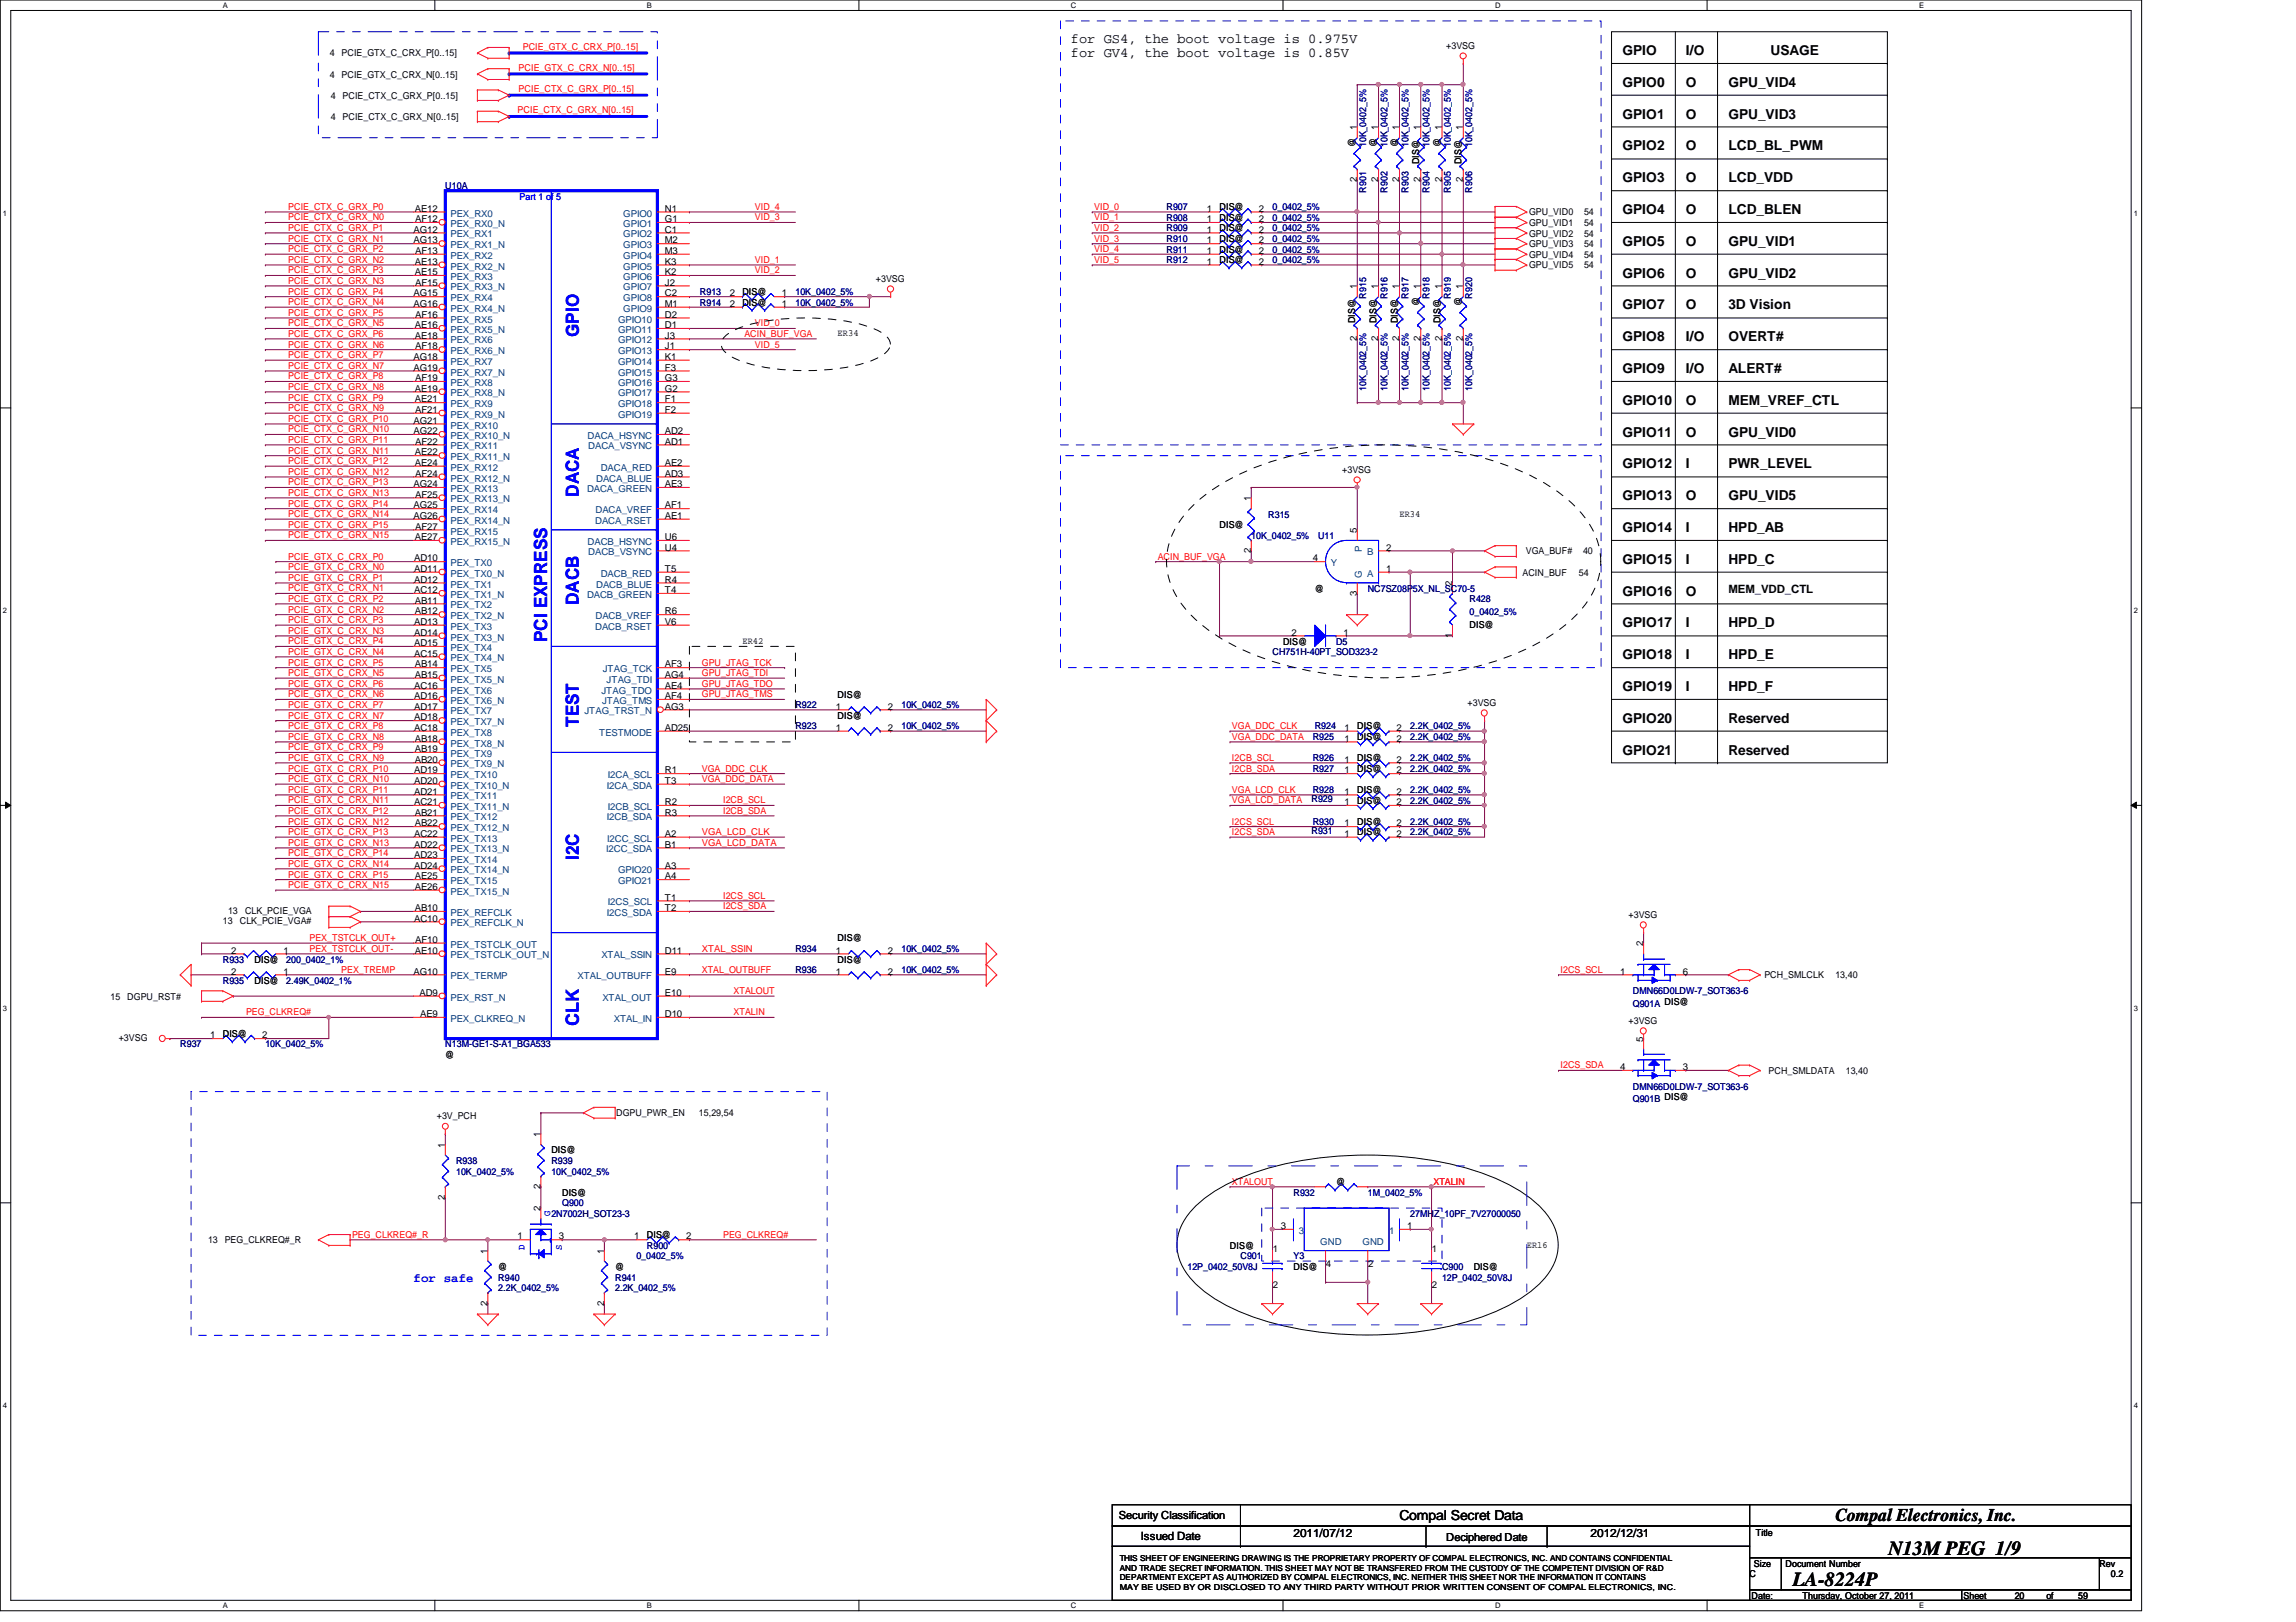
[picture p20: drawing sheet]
<svg xmlns="http://www.w3.org/2000/svg" width="297mm" height="210mm" viewBox="0 0 297 210" stroke-linecap="round" stroke-linejoin="round" font-family="sans-serif">
<defs><g id="words">
<g font-size="2.6">
<text x="244.3" y="201.2">N13M PEG 1/9</text>
<text x="231.9" y="205.3">LA-8224P</text>
</g>
<g font-size="2.3" fill="#00f">
<text x="74.9" y="43.6" transform="rotate(-90 74.9 43.6)">GPIO</text>
<text x="74.9" y="64.3" transform="rotate(-90 74.9 64.3)">DACA</text>
<text x="70.8" y="83.1" transform="rotate(-90 70.8 83.1)">PCI EXPRESS</text>
<text x="74.9" y="78.3" transform="rotate(-90 74.9 78.3)">DACB</text>
<text x="74.9" y="94.1" transform="rotate(-90 74.9 94.1)">TEST</text>
<text x="74.9" y="111.3" transform="rotate(-90 74.9 111.3)">I2C</text>
<text x="74.9" y="132.8" transform="rotate(-90 74.9 132.8)">CLK</text>
</g>
<text font-size="2.3" x="237.4" y="196.8">Compal Electronics, Inc.</text>
<g font-size="1.8">
<text x="138.6" y="5.5">for GS4, the boot voltage is 0.975V</text>
<text x="138.6" y="7.4">for GV4, the boot voltage is 0.85V</text>
<text x="209.9" y="11.2">GPIO0</text>
<text x="209.9" y="7.1">GPIO</text>
<text x="218.1" y="11.2">O</text>
<text x="218.1" y="7.1">I/O</text>
<text x="223.6" y="11.2">GPU_VID4</text>
<text x="229.1" y="7.1">USAGE</text>
<text x="209.9" y="15.4">GPIO1</text>
<text x="218.1" y="15.4">O</text>
<text x="223.6" y="15.4">GPU_VID3</text>
<text x="209.9" y="19.5">GPIO2</text>
<text x="209.9" y="23.6">GPIO3</text>
<text x="218.1" y="19.5">O</text>
<text x="218.1" y="23.6">O</text>
<text x="223.6" y="19.5">LCD_BL_PWM</text>
<text x="223.6" y="23.6">LCD_VDD</text>
<text x="209.9" y="27.7">GPIO4</text>
<text x="218.1" y="27.7">O</text>
<text x="223.6" y="27.7">LCD_BLEN</text>
<text x="209.9" y="31.8">GPIO5</text>
<text x="209.9" y="35.9">GPIO6</text>
<text x="218.1" y="31.8">O</text>
<text x="218.1" y="35.9">O</text>
<text x="223.6" y="31.8">GPU_VID1</text>
<text x="223.6" y="35.9">GPU_VID2</text>
<text x="209.9" y="40">GPIO7</text>
<text x="218.1" y="40">O</text>
<text x="223.6" y="40">3D Vision</text>
<text x="209.9" y="44.2">GPIO8</text>
<text x="218.1" y="44.2">I/O</text>
<text x="223.6" y="44.2">OVERT#</text>
<text x="209.9" y="48.3">GPIO9</text>
<text x="209.9" y="52.4">GPIO10</text>
<text x="218.1" y="48.3">I/O</text>
<text x="218.1" y="52.4">O</text>
<text x="223.6" y="52.4">MEM_VREF_CTL</text>
<text x="223.6" y="48.3">ALERT#</text>
<text x="209.9" y="56.5">GPIO11</text>
<text x="218.1" y="56.5">O</text>
<text x="223.6" y="56.5">GPU_VID0</text>
<text x="209.9" y="60.6">GPIO12</text>
<text x="209.9" y="64.7">GPIO13</text>
<text x="218.1" y="60.6">I</text>
<text x="218.1" y="64.7">O</text>
<text x="223.6" y="64.7">GPU_VID5</text>
<text x="223.6" y="60.6">PWR_LEVEL</text>
<text x="209.9" y="68.8">GPIO14</text>
<text x="218.1" y="68.8">I</text>
<text x="223.6" y="68.8">HPD_AB</text>
<text x="209.9" y="72.9">GPIO15</text>
<text x="209.9" y="77.1">GPIO16</text>
<text x="218.1" y="72.9">I</text>
<text x="218.1" y="77.1">O</text>
<text x="223.6" y="72.9">HPD_C</text>
<text x="209.9" y="81.2">GPIO17</text>
<text x="218.1" y="81.2">I</text>
<text x="223.6" y="81.2">HPD_D</text>
<text x="209.9" y="85.3">GPIO18</text>
<text x="209.9" y="89.4">GPIO19</text>
<text x="218.1" y="85.3">I</text>
<text x="218.1" y="89.4">I</text>
<text x="223.6" y="85.3">HPD_E</text>
<text x="223.6" y="89.4">HPD_F</text>
<text x="209.9" y="93.5">GPIO20</text>
<text x="223.6" y="93.5">Reserved</text>
<text x="209.9" y="97.7">GPIO21</text>
<text x="223.6" y="97.7">Reserved</text>
<text x="181.1" y="196.8">Compal Secret Data</text>
</g>
<text font-size="1.6" fill="#00f" x="53.5" y="165.9">for safe</text>
<g font-size="1.5">
<text x="223.6" y="76.8">MEM_VDD_CTL</text>
<text x="147.6" y="199.3">Issued Date</text>
<text x="167.3" y="198.8">2011/07/12</text>
<text x="205.8" y="198.8">2012/12/31</text>
</g>
<g font-size="1.4">
<text x="144.7" y="196.6">Security Classification</text>
<text x="187.1" y="199.4">Deciphered Date</text>
</g>
<g font-size="1.2">
<text x="42.7" y="7.3">4</text>
<text x="42.7" y="10">4</text>
<text x="44.2" y="7.3">PCIE_GTX_C_CRX_P[0..15]</text>
<text x="44.2" y="10">PCIE_GTX_C_CRX_N[0..15]</text>
<text x="187.1" y="6.3">+3VSG</text>
<text x="42.8" y="12.8">4</text>
<text x="42.8" y="15.5">4</text>
<text x="44.3" y="12.8">PCIE_CTX_C_GRX_P[0..15]</text>
<text x="44.3" y="15.5">PCIE_CTX_C_GRX_N[0..15]</text>
<text x="175.6" y="16.8" transform="rotate(-90 175.6 16.8)">1</text>
<text x="178.3" y="16.8" transform="rotate(-90 178.3 16.8)">1</text>
<text x="181" y="16.8" transform="rotate(-90 181 16.8)">1</text>
<text x="183.8" y="16.8" transform="rotate(-90 183.8 16.8)">1</text>
<text x="186.5" y="16.8" transform="rotate(-90 186.5 16.8)">1</text>
<text x="189.3" y="16.8" transform="rotate(-90 189.3 16.8)">1</text>
<text x="175.3" y="19" transform="rotate(-90 175.3 19)">@</text>
<text x="175.6" y="23.6" transform="rotate(-90 175.6 23.6)">2</text>
<text x="178.1" y="19" transform="rotate(-90 178.1 19)">@</text>
<text x="178.3" y="23.6" transform="rotate(-90 178.3 23.6)">2</text>
<text x="180.8" y="19" transform="rotate(-90 180.8 19)">@</text>
<text x="181" y="23.6" transform="rotate(-90 181 23.6)">2</text>
<text x="183.6" y="21.3" transform="rotate(-90 183.6 21.3)">DIS@</text>
<text x="183.8" y="23.6" transform="rotate(-90 183.8 23.6)">2</text>
<text x="186.3" y="19" transform="rotate(-90 186.3 19)">@</text>
<text x="186.5" y="23.6" transform="rotate(-90 186.5 23.6)">2</text>
<text x="189.1" y="21.3" transform="rotate(-90 189.1 21.3)">DIS@</text>
<text x="189.3" y="23.6" transform="rotate(-90 189.3 23.6)">2</text>
<text x="53.7" y="27.4">AE12</text>
<text x="53.7" y="28.7">AF12</text>
<text x="86" y="27.4">N1</text>
<text x="86" y="28.7">G1</text>
<text x="156.1" y="28.7">1</text>
<text x="156.1" y="27.4">1</text>
<text x="157.8" y="28.6">DIS@</text>
<text x="157.8" y="27.2">DIS@</text>
<text x="157.8" y="29.9">DIS@</text>
<text x="162.9" y="28.7">2</text>
<text x="162.9" y="27.4">2</text>
<text x="197.8" y="29.3">GPU_VID1</text>
<text x="197.8" y="27.9">GPU_VID0</text>
<text x="204.9" y="29.3">54</text>
<text x="204.9" y="27.9">54</text>
<text x="53.5" y="30.1">AG12</text>
<text x="53.5" y="31.5">AG13</text>
<text x="53.7" y="34.2">AE13</text>
<text x="53.7" y="35.6">AE15</text>
<text x="53.7" y="32.9">AF13</text>
<text x="86" y="30.1">C1</text>
<text x="86" y="31.5">M2</text>
<text x="86" y="32.9">M3</text>
<text x="86" y="34.2">K3</text>
<text x="86" y="35.6">K2</text>
<text x="156.1" y="32.9">1</text>
<text x="156.1" y="30.1">1</text>
<text x="156.1" y="34.2">1</text>
<text x="156.1" y="31.5">1</text>
<text x="157.8" y="32.7">DIS@</text>
<text x="157.8" y="34">DIS@</text>
<text x="157.8" y="31.3">DIS@</text>
<text x="162.9" y="32.9">2</text>
<text x="162.9" y="30.1">2</text>
<text x="162.9" y="34.2">2</text>
<text x="162.9" y="31.5">2</text>
<text x="197.8" y="32">GPU_VID3</text>
<text x="197.8" y="33.4">GPU_VID4</text>
<text x="197.8" y="34.7">GPU_VID5</text>
<text x="197.8" y="30.6">GPU_VID2</text>
<text x="204.9" y="32">54</text>
<text x="204.9" y="33.4">54</text>
<text x="204.9" y="34.7">54</text>
<text x="204.9" y="30.6">54</text>
<text x="53.5" y="38.4">AG15</text>
<text x="53.5" y="39.7">AG16</text>
<text x="53.7" y="37">AF15</text>
<text x="53.7" y="41.1">AF16</text>
<text x="86" y="37">J2</text>
<text x="86" y="38.4">C2</text>
<text x="86" y="39.7">M1</text>
<text x="86" y="41.1">D2</text>
<text x="94.4" y="38.4">2</text>
<text x="94.4" y="39.7">2</text>
<text x="96.1" y="38.1">DIS@</text>
<text x="96.1" y="39.5">DIS@</text>
<text x="101.1" y="38.4">1</text>
<text x="101.1" y="39.7">1</text>
<text x="113.3" y="36.5">+3VSG</text>
<text x="175.3" y="41.8" transform="rotate(-90 175.3 41.8)">DIS@</text>
<text x="175.6" y="37.4" transform="rotate(-90 175.6 37.4)">1</text>
<text x="178.1" y="41.8" transform="rotate(-90 178.1 41.8)">DIS@</text>
<text x="178.3" y="37.4" transform="rotate(-90 178.3 37.4)">1</text>
<text x="180.8" y="41.8" transform="rotate(-90 180.8 41.8)">DIS@</text>
<text x="181" y="37.4" transform="rotate(-90 181 37.4)">1</text>
<text x="183.6" y="39.6" transform="rotate(-90 183.6 39.6)">@</text>
<text x="183.8" y="37.4" transform="rotate(-90 183.8 37.4)">1</text>
<text x="186.3" y="41.8" transform="rotate(-90 186.3 41.8)">DIS@</text>
<text x="186.5" y="37.4" transform="rotate(-90 186.5 37.4)">1</text>
<text x="189.1" y="39.6" transform="rotate(-90 189.1 39.6)">@</text>
<text x="189.3" y="37.4" transform="rotate(-90 189.3 37.4)">1</text>
<text x="53.5" y="46.6">AG18</text>
<text x="53.5" y="48">AG19</text>
<text x="53.7" y="42.5">AE16</text>
<text x="53.7" y="43.8">AE18</text>
<text x="53.7" y="45.2">AF18</text>
<text x="86" y="42.5">D1</text>
<text x="86" y="45.2">J1</text>
<text x="86" y="46.6">K1</text>
<text x="86" y="48">F3</text>
<text x="86" y="43.8">J3</text>
<text x="108.4" y="43.5">ER34</text>
<text x="175.6" y="44.2" transform="rotate(-90 175.6 44.2)">2</text>
<text x="178.3" y="44.2" transform="rotate(-90 178.3 44.2)">2</text>
<text x="181" y="44.2" transform="rotate(-90 181 44.2)">2</text>
<text x="183.8" y="44.2" transform="rotate(-90 183.8 44.2)">2</text>
<text x="186.5" y="44.2" transform="rotate(-90 186.5 44.2)">2</text>
<text x="189.3" y="44.2" transform="rotate(-90 189.3 44.2)">2</text>
<text x="53.7" y="50.7">AE19</text>
<text x="53.7" y="52.1">AE21</text>
<text x="53.7" y="49.3">AF19</text>
<text x="53.7" y="53.4">AF21</text>
<text x="86" y="49.3">G3</text>
<text x="86" y="50.7">G2</text>
<text x="86" y="52.1">F1</text>
<text x="86" y="53.4">F2</text>
<text x="53.5" y="54.8">AG21</text>
<text x="53.5" y="56.2">AG22</text>
<text x="53.7" y="58.9">AE22</text>
<text x="53.7" y="57.5">AF22</text>
<text x="86" y="56.2">AD2</text>
<text x="86" y="57.5">AD1</text>
<text x="53.5" y="63">AG24</text>
<text x="53.5" y="65.8">AG25</text>
<text x="53.7" y="60.3">AE24</text>
<text x="53.7" y="61.7">AF24</text>
<text x="53.7" y="64.4">AF25</text>
<text x="86" y="60.3">AE2</text>
<text x="86" y="61.7">AD3</text>
<text x="86" y="63">AE3</text>
<text x="86" y="65.8">AF1</text>
<text x="161.8" y="64.9" transform="rotate(-90 161.8 64.9)">1</text>
<text x="173.6" y="61.2">+3VSG</text>
<text x="53.5" y="67.1">AG26</text>
<text x="53.7" y="69.9">AE27</text>
<text x="53.7" y="68.5">AF27</text>
<text x="86" y="67.1">AE1</text>
<text x="86" y="69.9">U6</text>
<text x="86" y="71.2">U4</text>
<text x="157.8" y="68.3">DIS@</text>
<text x="161.8" y="71.6" transform="rotate(-90 161.8 71.6)">2</text>
<text x="175.6" y="69" transform="rotate(-90 175.6 69)">5</text>
<text x="179.3" y="71.2">2</text>
<text x="181.1" y="66.8">ER34</text>
<text x="197.4" y="71.8">VGA_BUF#</text>
<text x="204.8" y="71.8">40</text>
<text x="53.6" y="72.6">AD10</text>
<text x="53.6" y="74">AD11</text>
<text x="53.6" y="75.4">AD12</text>
<text x="53.6" y="76.8">AC12</text>
<text x="86" y="74">T5</text>
<text x="86" y="75.4">R4</text>
<text x="86" y="76.8">T4</text>
<text x="169.8" y="72.6">4</text>
<text x="170.1" y="76.6">@</text>
<text x="175.6" y="77.1" transform="rotate(-90 175.6 77.1)">3</text>
<text x="179.3" y="74">1</text>
<text x="187.9" y="75.8" transform="rotate(-90 187.9 75.8)">2</text>
<text x="197" y="74.5">ACIN_BUF</text>
<text x="204.3" y="74.5">54</text>
<text x="53.6" y="80.9">AD13</text>
<text x="53.6" y="82.3">AD14</text>
<text x="53.6" y="83.6">AD15</text>
<text x="53.7" y="78.1">AB11</text>
<text x="53.7" y="79.5">AB12</text>
<text x="86" y="79.5">R6</text>
<text x="86" y="80.9">V6</text>
<text x="96.1" y="83.3">ER42</text>
<text x="166" y="83.4">DIS@</text>
<text x="167.1" y="82.3">2</text>
<text x="173.8" y="82.3">1</text>
<text x="187.9" y="82.5" transform="rotate(-90 187.9 82.5)">1</text>
<text x="190.1" y="81.2">DIS@</text>
<text x="53.6" y="85">AC15</text>
<text x="53.6" y="89.1">AC16</text>
<text x="53.7" y="86.4">AB14</text>
<text x="53.7" y="87.7">AB15</text>
<text x="86" y="86.4">AF3</text>
<text x="86" y="87.7">AG4</text>
<text x="86" y="89.1">AE4</text>
<text x="53.6" y="90.5">AD16</text>
<text x="53.6" y="91.8">AD17</text>
<text x="53.6" y="93.2">AD18</text>
<text x="53.6" y="94.6">AC18</text>
<text x="53.7" y="96">AB18</text>
<text x="86" y="90.5">AF4</text>
<text x="86" y="91.8">AG3</text>
<text x="86" y="94.6">AD25</text>
<text x="108.1" y="91.8">1</text>
<text x="108.1" y="94.6">1</text>
<text x="108.4" y="90.3">DIS@</text>
<text x="108.4" y="93">DIS@</text>
<text x="114.8" y="91.8">2</text>
<text x="114.8" y="94.6">2</text>
<text x="173.9" y="96">1</text>
<text x="173.9" y="94.6">1</text>
<text x="175.6" y="95.8">DIS@</text>
<text x="175.6" y="94.4">DIS@</text>
<text x="180.7" y="96">2</text>
<text x="180.7" y="94.6">2</text>
<text x="189.9" y="91.4">+3VSG</text>
<text x="53.6" y="100.1">AD19</text>
<text x="53.6" y="101.4">AD20</text>
<text x="53.7" y="97.3">AB19</text>
<text x="53.7" y="98.7">AB20</text>
<text x="86" y="100.1">R1</text>
<text x="86" y="101.4">T3</text>
<text x="173.9" y="98.7">1</text>
<text x="173.9" y="100.1">1</text>
<text x="175.6" y="98.5">DIS@</text>
<text x="175.6" y="99.9">DIS@</text>
<text x="180.7" y="98.7">2</text>
<text x="180.7" y="100.1">2</text>
<text x="53.6" y="102.8">AD21</text>
<text x="53.6" y="104.2">AC21</text>
<text x="53.7" y="105.5">AB21</text>
<text x="53.7" y="106.9">AB22</text>
<text x="86" y="104.2">R2</text>
<text x="86" y="105.5">R3</text>
<text x="173.9" y="104.2">1</text>
<text x="173.9" y="102.8">1</text>
<text x="173.9" y="106.9">1</text>
<text x="175.6" y="104">DIS@</text>
<text x="175.6" y="102.6">DIS@</text>
<text x="175.6" y="106.7">DIS@</text>
<text x="180.7" y="104.2">2</text>
<text x="180.7" y="102.8">2</text>
<text x="180.7" y="106.9">2</text>
<text x="53.6" y="108.3">AC22</text>
<text x="53.6" y="109.7">AD22</text>
<text x="53.6" y="111">AD23</text>
<text x="53.6" y="112.4">AD24</text>
<text x="53.7" y="113.8">AE25</text>
<text x="86" y="112.4">A3</text>
<text x="86" y="113.8">A4</text>
<text x="86" y="108.3">A2</text>
<text x="86" y="109.7">B1</text>
<text x="173.9" y="108.3">1</text>
<text x="175.6" y="108.1">DIS@</text>
<text x="180.7" y="108.3">2</text>
<text x="28.8" y="119.6">13</text>
<text x="29.5" y="118.3">13</text>
<text x="31" y="119.6">CLK_PCIE_VGA#</text>
<text x="31.7" y="118.3">CLK_PCIE_VGA</text>
<text x="53.6" y="119.3">AC10</text>
<text x="53.7" y="117.9">AB10</text>
<text x="53.7" y="115.1">AE26</text>
<text x="86" y="116.5">T1</text>
<text x="86" y="117.9">T2</text>
<text x="210.7" y="118.8">+3VSG</text>
<text x="29.9" y="123.4">2</text>
<text x="32.9" y="124.6">DIS@</text>
<text x="36.7" y="123.4">1</text>
<text x="53.7" y="123.4">AE10</text>
<text x="53.7" y="122">AF10</text>
<text x="86" y="123.4">D11</text>
<text x="108.1" y="123.4">1</text>
<text x="108.4" y="124.6">DIS@</text>
<text x="108.4" y="121.8">DIS@</text>
<text x="114.8" y="123.4">2</text>
<text x="212.6" y="122.5" transform="rotate(-90 212.6 122.5)">2</text>
<text x="14.3" y="129.4">15</text>
<text x="16.5" y="129.4">DGPU_RST#</text>
<text x="29.9" y="126.1">2</text>
<text x="32.9" y="127.3">DIS@</text>
<text x="36.7" y="126.1">1</text>
<text x="53.5" y="126.1">AG10</text>
<text x="54.3" y="128.9">AD9</text>
<text x="54.4" y="131.6">AE9</text>
<text x="86" y="126.1">E9</text>
<text x="86" y="128.9">E10</text>
<text x="86" y="131.6">D10</text>
<text x="108.1" y="126.1">1</text>
<text x="114.8" y="126.1">2</text>
<text x="209.6" y="126.1">1</text>
<text x="217.7" y="126.1">6</text>
<text x="228.3" y="126.6">PCH_SMLCLK</text>
<text x="237.4" y="126.6">13,40</text>
<text x="15.4" y="134.7">+3VSG</text>
<text x="27.2" y="134.4">1</text>
<text x="28.8" y="134.2">DIS@</text>
<text x="33.9" y="134.4">2</text>
<text x="57.6" y="136.9">@</text>
<text x="210.7" y="132.5">+3VSG</text>
<text x="212.6" y="134.8" transform="rotate(-90 212.6 134.8)">5</text>
<text x="209.6" y="138.5">4</text>
<text x="217.7" y="138.5">3</text>
<text x="228.8" y="139">PCH_SMLDATA</text>
<text x="238.8" y="139">13,40</text>
<text x="56.5" y="144.9">+3V_PCH</text>
<text x="57.6" y="148.5" transform="rotate(-90 57.6 148.5)">1</text>
<text x="69.9" y="147.2" transform="rotate(-90 69.9 147.2)">1</text>
<text x="71.3" y="149.3">DIS@</text>
<text x="79.7" y="144.4">DGPU_PWR_EN</text>
<text x="90.4" y="144.4">15,29,54</text>
<text x="57.6" y="155.2" transform="rotate(-90 57.6 155.2)">2</text>
<text x="69.9" y="153.9" transform="rotate(-90 69.9 153.9)">2</text>
<text x="72.7" y="154.7">DIS@</text>
<text x="172.8" y="153.4">@</text>
<text x="26.9" y="160.9">13</text>
<text x="29.1" y="160.9">PEG_CLKREQ#_R</text>
<text x="67" y="160.4">1</text>
<text x="69.9" y="156.8" transform="rotate(-90 69.9 156.8)">2</text>
<text x="72.3" y="160.4">3</text>
<text x="82" y="160.4">1</text>
<text x="83.7" y="160.2">DIS@</text>
<text x="88.8" y="160.4">2</text>
<text x="159.1" y="161.6">DIS@</text>
<text x="164.7" y="162">1</text>
<text x="165.7" y="159">3</text>
<text x="182" y="159">1</text>
<text x="185.2" y="162">1</text>
<text x="197.5" y="161.5">ER16</text>
<text x="63.1" y="162.2" transform="rotate(-90 63.1 162.2)">1</text>
<text x="64.5" y="164.3">@</text>
<text x="78.1" y="162.2" transform="rotate(-90 78.1 162.2)">1</text>
<text x="79.6" y="164.3">@</text>
<text x="164.7" y="166.7">2</text>
<text x="167.3" y="164.3">DIS@</text>
<text x="171.5" y="164">4</text>
<text x="177" y="164">2</text>
<text x="185.2" y="166.7">2</text>
<text x="190.7" y="164.3">DIS@</text>
<text x="63.1" y="169" transform="rotate(-90 63.1 169)">2</text>
<text x="78.1" y="169" transform="rotate(-90 78.1 169)">2</text>
<text x="226.9" y="202.7">Size</text>
<text x="227.2" y="198.8">Title</text>
<text x="231" y="202.7">Document Number</text>
<text x="271.6" y="202.7">Rev</text>
<text x="226.4" y="204.1">C</text>
<text x="226.6" y="206.9">Date:</text>
<text x="233.2" y="206.9">Thursday, October 27, 2011</text>
<text x="254" y="206.9">Sheet</text>
<text x="260.6" y="206.9">20</text>
<text x="264.7" y="206.9">of</text>
<text x="268.9" y="206.9">59</text>
<text x="273.1" y="204.1">0.2</text>
</g>
<g font-size="1.2" fill="#f00">
<text x="67.1" y="11.9">PCIE_CTX_C_GRX_P[0..15]</text>
<text x="67.1" y="9.1">PCIE_GTX_C_CRX_N[0..15]</text>
<text x="67.6" y="6.4">PCIE_GTX_C_CRX_P[0..15]</text>
<text x="67" y="14.6">PCIE_CTX_C_GRX_N[0..15]</text>
<text x="37.3" y="28.5">PCIE_CTX_C_GRX_N0</text>
<text x="37.3" y="27.2">PCIE_CTX_C_GRX_P0</text>
<text x="37.3" y="29.9">PCIE_CTX_C_GRX_P1</text>
<text x="97.7" y="28.5">VID_3</text>
<text x="97.7" y="27.2">VID_4</text>
<text x="141.6" y="29.9">VID_2</text>
<text x="141.6" y="27.2">VID_0</text>
<text x="141.6" y="28.5">VID_1</text>
<text x="37.3" y="31.3">PCIE_CTX_C_GRX_N1</text>
<text x="37.3" y="35.4">PCIE_CTX_C_GRX_P3</text>
<text x="37.3" y="32.6">PCIE_CTX_C_GRX_P2</text>
<text x="37.3" y="34">PCIE_CTX_C_GRX_N2</text>
<text x="97.7" y="34">VID_1</text>
<text x="97.7" y="35.4">VID_2</text>
<text x="141.6" y="34">VID_5</text>
<text x="141.6" y="31.3">VID_3</text>
<text x="141.6" y="32.6">VID_4</text>
<text x="37.3" y="38.1">PCIE_CTX_C_GRX_P4</text>
<text x="37.3" y="39.5">PCIE_CTX_C_GRX_N4</text>
<text x="37.3" y="40.9">PCIE_CTX_C_GRX_P5</text>
<text x="37.3" y="36.7">PCIE_CTX_C_GRX_N3</text>
<text x="37.3" y="43.6">PCIE_CTX_C_GRX_P6</text>
<text x="37.3" y="45">PCIE_CTX_C_GRX_N6</text>
<text x="37.3" y="42.2">PCIE_CTX_C_GRX_N5</text>
<text x="37.3" y="46.4">PCIE_CTX_C_GRX_P7</text>
<text x="37.3" y="47.8">PCIE_CTX_C_GRX_N7</text>
<text x="96.3" y="43.6">ACIN_BUF_VGA</text>
<text x="97.7" y="45">VID_5</text>
<text x="97.7" y="42.2">VID_0</text>
<text x="37.3" y="51.9">PCIE_CTX_C_GRX_P9</text>
<text x="37.3" y="53.2">PCIE_CTX_C_GRX_N9</text>
<text x="37.3" y="49.1">PCIE_CTX_C_GRX_P8</text>
<text x="37.3" y="50.5">PCIE_CTX_C_GRX_N8</text>
<text x="37.3" y="57.3">PCIE_CTX_C_GRX_P11</text>
<text x="37.3" y="58.7">PCIE_CTX_C_GRX_N11</text>
<text x="37.3" y="54.6">PCIE_CTX_C_GRX_P10</text>
<text x="37.3" y="56">PCIE_CTX_C_GRX_N10</text>
<text x="37.3" y="60.1">PCIE_CTX_C_GRX_P12</text>
<text x="37.3" y="61.5">PCIE_CTX_C_GRX_N12</text>
<text x="37.3" y="65.6">PCIE_CTX_C_GRX_P14</text>
<text x="37.3" y="62.8">PCIE_CTX_C_GRX_P13</text>
<text x="37.3" y="64.2">PCIE_CTX_C_GRX_N13</text>
<text x="37.3" y="68.3">PCIE_CTX_C_GRX_P15</text>
<text x="37.3" y="69.7">PCIE_CTX_C_GRX_N15</text>
<text x="37.3" y="66.9">PCIE_CTX_C_GRX_N14</text>
<text x="37.3" y="77.9">PCIE_GTX_C_CRX_P2</text>
<text x="37.3" y="72.4">PCIE_GTX_C_CRX_P0</text>
<text x="37.3" y="73.8">PCIE_GTX_C_CRX_N0</text>
<text x="37.3" y="75.2">PCIE_GTX_C_CRX_P1</text>
<text x="37.3" y="76.5">PCIE_GTX_C_CRX_N1</text>
<text x="149.8" y="72.4">ACIN_BUF_VGA</text>
<text x="37.3" y="83.4">PCIE_GTX_C_CRX_P4</text>
<text x="37.3" y="79.3">PCIE_GTX_C_CRX_N2</text>
<text x="37.3" y="82">PCIE_GTX_C_CRX_N3</text>
<text x="37.3" y="80.6">PCIE_GTX_C_CRX_P3</text>
<text x="37.3" y="84.8">PCIE_GTX_C_CRX_N4</text>
<text x="37.3" y="88.9">PCIE_GTX_C_CRX_P6</text>
<text x="37.3" y="86.1">PCIE_GTX_C_CRX_P5</text>
<text x="37.3" y="87.5">PCIE_GTX_C_CRX_N5</text>
<text x="90.8" y="86.1">GPU_JTAG_TCK</text>
<text x="90.8" y="87.5">GPU_JTAG_TDI</text>
<text x="90.8" y="88.9">GPU_JTAG_TDO</text>
<text x="37.3" y="90.3">PCIE_GTX_C_CRX_N6</text>
<text x="37.3" y="94.4">PCIE_GTX_C_CRX_P8</text>
<text x="37.3" y="95.8">PCIE_GTX_C_CRX_N8</text>
<text x="37.3" y="91.6">PCIE_GTX_C_CRX_P7</text>
<text x="37.3" y="93">PCIE_GTX_C_CRX_N7</text>
<text x="90.8" y="90.3">GPU_JTAG_TMS</text>
<text x="159.4" y="94.4">VGA_DDC_CLK</text>
<text x="159.4" y="95.8">VGA_DDC_DATA</text>
<text x="37.3" y="99.9">PCIE_GTX_C_CRX_P10</text>
<text x="37.3" y="101.2">PCIE_GTX_C_CRX_N10</text>
<text x="37.3" y="97.1">PCIE_GTX_C_CRX_P9</text>
<text x="37.3" y="98.5">PCIE_GTX_C_CRX_N9</text>
<text x="90.8" y="99.9">VGA_DDC_CLK</text>
<text x="90.8" y="101.2">VGA_DDC_DATA</text>
<text x="159.4" y="99.9">I2CB_SDA</text>
<text x="159.4" y="98.5">I2CB_SCL</text>
<text x="37.3" y="102.6">PCIE_GTX_C_CRX_P11</text>
<text x="37.3" y="104">PCIE_GTX_C_CRX_N11</text>
<text x="37.3" y="106.7">PCIE_GTX_C_CRX_N12</text>
<text x="37.3" y="105.3">PCIE_GTX_C_CRX_P12</text>
<text x="93.6" y="104">I2CB_SCL</text>
<text x="93.6" y="105.3">I2CB_SDA</text>
<text x="159.4" y="104">VGA_LCD_DATA</text>
<text x="159.4" y="102.6">VGA_LCD_CLK</text>
<text x="159.4" y="106.7">I2CS_SCL</text>
<text x="37.3" y="108.1">PCIE_GTX_C_CRX_P13</text>
<text x="37.3" y="109.5">PCIE_GTX_C_CRX_N13</text>
<text x="37.3" y="113.6">PCIE_GTX_C_CRX_P15</text>
<text x="37.3" y="110.8">PCIE_GTX_C_CRX_P14</text>
<text x="37.3" y="112.2">PCIE_GTX_C_CRX_N14</text>
<text x="90.8" y="108.1">VGA_LCD_CLK</text>
<text x="90.8" y="109.5">VGA_LCD_DATA</text>
<text x="159.4" y="108.1">I2CS_SDA</text>
<text x="37.3" y="114.9">PCIE_GTX_C_CRX_N15</text>
<text x="93.6" y="116.3">I2CS_SCL</text>
<text x="93.6" y="117.7">I2CS_SDA</text>
<text x="40" y="123.2">PEX_TSTCLK_OUT-</text>
<text x="40" y="121.8">PEX_TSTCLK_OUT+</text>
<text x="44.2" y="125.9">PEX_TREMP</text>
<text x="90.8" y="125.9">XTAL_OUTBUFF</text>
<text x="90.8" y="123.2">XTAL_SSIN</text>
<text x="201.9" y="125.9">I2CS_SCL</text>
<text x="31.8" y="131.4">PEG_CLKREQ#</text>
<text x="94.9" y="131.4">XTALIN</text>
<text x="94.9" y="128.7">XTALOUT</text>
<text x="201.9" y="138.3">I2CS_SDA</text>
<text x="159.4" y="153.3">XTALOUT</text>
<text x="185.5" y="153.3">XTALIN</text>
<text x="45.5" y="160.2">PEG_CLKREQ#_R</text>
<text x="93.6" y="160.2">PEG_CLKREQ#</text>
</g>
<g font-size="1.2" fill="#000080">
<text x="176.7" y="19" transform="rotate(-90 176.7 19)">10K_0402_5%</text>
<text x="179.5" y="19" transform="rotate(-90 179.5 19)">10K_0402_5%</text>
<text x="182.2" y="19" transform="rotate(-90 182.2 19)">10K_0402_5%</text>
<text x="185" y="19" transform="rotate(-90 185 19)">10K_0402_5%</text>
<text x="187.7" y="19" transform="rotate(-90 187.7 19)">10K_0402_5%</text>
<text x="190.5" y="19" transform="rotate(-90 190.5 19)">10K_0402_5%</text>
<text x="57.6" y="24.4">U10A</text>
<text x="150.9" y="28.6">R908</text>
<text x="150.9" y="27.2">R907</text>
<text x="150.9" y="29.9">R909</text>
<text x="164.6" y="28.6">0_0402_5%</text>
<text x="164.6" y="27.2">0_0402_5%</text>
<text x="164.6" y="29.9">0_0402_5%</text>
<text x="176.7" y="24.9" transform="rotate(-90 176.7 24.9)">R901</text>
<text x="179.5" y="24.9" transform="rotate(-90 179.5 24.9)">R902</text>
<text x="182.2" y="24.9" transform="rotate(-90 182.2 24.9)">R903</text>
<text x="185" y="24.9" transform="rotate(-90 185 24.9)">R904</text>
<text x="187.7" y="24.9" transform="rotate(-90 187.7 24.9)">R905</text>
<text x="190.5" y="24.9" transform="rotate(-90 190.5 24.9)">R906</text>
<text x="150.9" y="32.7">R911</text>
<text x="150.9" y="34">R912</text>
<text x="150.9" y="31.3">R910</text>
<text x="164.6" y="32.7">0_0402_5%</text>
<text x="164.6" y="34">0_0402_5%</text>
<text x="164.6" y="31.3">0_0402_5%</text>
<text x="90.5" y="38.1">R913</text>
<text x="90.5" y="39.5">R914</text>
<text x="102.9" y="38.1">10K_0402_5%</text>
<text x="102.9" y="39.5">10K_0402_5%</text>
<text x="176.7" y="38.7" transform="rotate(-90 176.7 38.7)">R915</text>
<text x="179.5" y="38.7" transform="rotate(-90 179.5 38.7)">R916</text>
<text x="182.2" y="38.7" transform="rotate(-90 182.2 38.7)">R917</text>
<text x="185" y="38.7" transform="rotate(-90 185 38.7)">R918</text>
<text x="187.7" y="38.7" transform="rotate(-90 187.7 38.7)">R919</text>
<text x="190.5" y="38.7" transform="rotate(-90 190.5 38.7)">R920</text>
<text x="176.7" y="50.6" transform="rotate(-90 176.7 50.6)">10K_0402_5%</text>
<text x="179.5" y="50.6" transform="rotate(-90 179.5 50.6)">10K_0402_5%</text>
<text x="182.2" y="50.6" transform="rotate(-90 182.2 50.6)">10K_0402_5%</text>
<text x="185" y="50.6" transform="rotate(-90 185 50.6)">10K_0402_5%</text>
<text x="187.7" y="50.6" transform="rotate(-90 187.7 50.6)">10K_0402_5%</text>
<text x="190.5" y="50.6" transform="rotate(-90 190.5 50.6)">10K_0402_5%</text>
<text x="161.9" y="69.7">10K_0402_5%</text>
<text x="164.1" y="67">R315</text>
<text x="170.5" y="69.7">U11</text>
<text x="177" y="76.6">NC7SZ08P5X_NL_SC70-5</text>
<text x="190.1" y="77.9">R428</text>
<text x="172.8" y="83.4">D5</text>
<text x="190.1" y="79.6">0_0402_5%</text>
<text x="164.6" y="84.8">CH751H-40PT_SOD323-2</text>
<text x="102.9" y="91.7">R922</text>
<text x="102.9" y="94.4">R923</text>
<text x="116.6" y="91.7">10K_0402_5%</text>
<text x="116.6" y="94.4">10K_0402_5%</text>
<text x="169.8" y="95.8">R925</text>
<text x="170.1" y="94.4">R924</text>
<text x="182.5" y="95.8">2.2K_0402_5%</text>
<text x="182.5" y="94.4">2.2K_0402_5%</text>
<text x="169.8" y="98.5">R926</text>
<text x="169.8" y="99.9">R927</text>
<text x="182.5" y="98.5">2.2K_0402_5%</text>
<text x="182.5" y="99.9">2.2K_0402_5%</text>
<text x="169.7" y="103.8">R929</text>
<text x="169.7" y="108">R931</text>
<text x="169.8" y="102.6">R928</text>
<text x="169.8" y="106.7">R930</text>
<text x="182.5" y="104">2.2K_0402_5%</text>
<text x="182.5" y="102.6">2.2K_0402_5%</text>
<text x="182.5" y="106.7">2.2K_0402_5%</text>
<text x="182.5" y="108.1">2.2K_0402_5%</text>
<text x="28.8" y="124.6">R933</text>
<text x="37" y="124.6">200_0402_1%</text>
<text x="102.9" y="125.9">R936</text>
<text x="102.9" y="123.2">R934</text>
<text x="116.6" y="125.9">10K_0402_5%</text>
<text x="116.6" y="123.2">10K_0402_5%</text>
<text x="28.8" y="127.3">R935</text>
<text x="37" y="127.3">2.49K_0402_1%</text>
<text x="211.2" y="130.3">Q901A DIS@</text>
<text x="211.2" y="128.7">DMN66D0LDW-7_SOT363-6</text>
<text x="23.3" y="135.6">R937</text>
<text x="34.3" y="135.6">10K_0402_5%</text>
<text x="57.6" y="135.6">N13M-GE1-S-A1_BGA533</text>
<text x="211.2" y="142.7">Q901B DIS@</text>
<text x="211.2" y="141">DMN66D0LDW-7_SOT363-6</text>
<text x="59" y="150.6">R938</text>
<text x="59" y="152">10K_0402_5%</text>
<text x="71.3" y="150.6">R939</text>
<text x="71.3" y="152">10K_0402_5%</text>
<text x="167.3" y="154.7">R932</text>
<text x="177" y="154.7">1M_0402_5%</text>
<text x="71.3" y="157.5">2N7002H_SOT23-3</text>
<text x="72.7" y="156.1">Q900</text>
<text x="83.7" y="161.6">R900</text>
<text x="182.5" y="157.5">27MHZ_10PF_7V27000050</text>
<text x="64.5" y="165.7">R940</text>
<text x="64.5" y="167.1">2.2K_0402_5%</text>
<text x="79.6" y="165.7">R941</text>
<text x="79.6" y="167.1">2.2K_0402_5%</text>
<text x="82.3" y="163">0_0402_5%</text>
<text x="153.6" y="164.3">12P_0402_50V8J</text>
<text x="160.5" y="163">C901</text>
<text x="167.3" y="163">Y3</text>
<text x="186.6" y="164.3">C900</text>
<text x="186.6" y="165.7">12P_0402_50V8J</text>
</g>
<g font-size="1.2" fill="#004080">
<text x="58.3" y="28">PEX_RX0</text>
<text x="58.3" y="29.4">PEX_RX0_N</text>
<text x="80.6" y="28">GPIO0</text>
<text x="80.6" y="29.4">GPIO1</text>
<text x="58.3" y="30.7">PEX_RX1</text>
<text x="58.3" y="32.1">PEX_RX1_N</text>
<text x="58.3" y="33.5">PEX_RX2</text>
<text x="58.3" y="34.9">PEX_RX2_N</text>
<text x="80.6" y="30.7">GPIO2</text>
<text x="80.6" y="32.1">GPIO3</text>
<text x="80.6" y="33.5">GPIO4</text>
<text x="80.6" y="34.9">GPIO5</text>
<text x="58.3" y="36.2">PEX_RX3</text>
<text x="58.3" y="37.6">PEX_RX3_N</text>
<text x="58.3" y="39">PEX_RX4</text>
<text x="58.3" y="40.3">PEX_RX4_N</text>
<text x="58.3" y="41.7">PEX_RX5</text>
<text x="80" y="41.7">GPIO10</text>
<text x="80.6" y="36.2">GPIO6</text>
<text x="80.6" y="37.6">GPIO7</text>
<text x="80.6" y="39">GPIO8</text>
<text x="80.6" y="40.3">GPIO9</text>
<text x="58.3" y="43.1">PEX_RX5_N</text>
<text x="58.3" y="44.4">PEX_RX6</text>
<text x="58.3" y="45.8">PEX_RX6_N</text>
<text x="58.3" y="47.2">PEX_RX7</text>
<text x="80" y="43.1">GPIO11</text>
<text x="80" y="45.8">GPIO13</text>
<text x="80" y="47.2">GPIO14</text>
<text x="80" y="44.4">GPIO12</text>
<text x="58.3" y="48.6">PEX_RX7_N</text>
<text x="58.3" y="50">PEX_RX8</text>
<text x="58.3" y="51.3">PEX_RX8_N</text>
<text x="58.3" y="52.7">PEX_RX9</text>
<text x="80" y="48.6">GPIO15</text>
<text x="80" y="50">GPIO16</text>
<text x="80" y="51.3">GPIO17</text>
<text x="80" y="52.7">GPIO18</text>
<text x="58.3" y="54.1">PEX_RX9_N</text>
<text x="58.3" y="55.5">PEX_RX10</text>
<text x="58.3" y="56.8">PEX_RX10_N</text>
<text x="58.3" y="58.2">PEX_RX11</text>
<text x="58.3" y="59.6">PEX_RX11_N</text>
<text x="76" y="56.8">DACA_HSYNC</text>
<text x="76.1" y="58.2">DACA_VSYNC</text>
<text x="80" y="54.1">GPIO19</text>
<text x="58.3" y="60.9">PEX_RX12</text>
<text x="58.3" y="62.3">PEX_RX12_N</text>
<text x="58.3" y="63.7">PEX_RX13</text>
<text x="58.3" y="65">PEX_RX13_N</text>
<text x="75.9" y="63.7">DACA_GREEN</text>
<text x="77.1" y="62.3">DACA_BLUE</text>
<text x="77.7" y="60.9">DACA_RED</text>
<text x="58.3" y="66.4">PEX_RX14</text>
<text x="58.3" y="67.8">PEX_RX14_N</text>
<text x="58.3" y="69.2">PEX_RX15</text>
<text x="58.3" y="70.5">PEX_RX15_N</text>
<text x="76" y="70.5">DACB_HSYNC</text>
<text x="76.1" y="71.9">DACB_VSYNC</text>
<text x="77" y="67.8">DACA_RSET</text>
<text x="77" y="66.4">DACA_VREF</text>
<text x="176.2" y="71.5" transform="rotate(-90 176.2 71.5)">P</text>
<text x="176.9" y="71.9">B</text>
<text x="58.3" y="73.3">PEX_TX0</text>
<text x="58.3" y="74.6">PEX_TX0_N</text>
<text x="58.3" y="76">PEX_TX1</text>
<text x="58.3" y="77.4">PEX_TX1_N</text>
<text x="75.9" y="77.4">DACB_GREEN</text>
<text x="77.1" y="76">DACB_BLUE</text>
<text x="77.7" y="74.6">DACB_RED</text>
<text x="172.2" y="73.3">Y</text>
<text x="176.2" y="74.8" transform="rotate(-90 176.2 74.8)">G</text>
<text x="176.9" y="74.6">A</text>
<text x="58.3" y="78.7">PEX_TX2</text>
<text x="58.3" y="80.1">PEX_TX2_N</text>
<text x="58.3" y="81.5">PEX_TX3</text>
<text x="58.3" y="82.9">PEX_TX3_N</text>
<text x="77" y="81.5">DACB_RSET</text>
<text x="77" y="80.1">DACB_VREF</text>
<text x="58.3" y="84.2">PEX_TX4</text>
<text x="58.3" y="85.6">PEX_TX4_N</text>
<text x="58.3" y="87">PEX_TX5</text>
<text x="58.3" y="88.3">PEX_TX5_N</text>
<text x="58.3" y="89.7">PEX_TX6</text>
<text x="77.8" y="89.7">JTAG_TDO</text>
<text x="78" y="87">JTAG_TCK</text>
<text x="78.5" y="88.3">JTAG_TDI</text>
<text x="58.3" y="91.1">PEX_TX6_N</text>
<text x="58.3" y="92.5">PEX_TX7</text>
<text x="58.3" y="93.9">PEX_TX7_N</text>
<text x="58.3" y="95.2">PEX_TX8</text>
<text x="75.6" y="92.5">JTAG_TRST_N</text>
<text x="77.5" y="95.2">TESTMODE</text>
<text x="77.9" y="91.1">JTAG_TMS</text>
<text x="58.3" y="96.6">PEX_TX8_N</text>
<text x="58.3" y="98">PEX_TX9</text>
<text x="58.3" y="99.3">PEX_TX9_N</text>
<text x="58.3" y="100.7">PEX_TX10</text>
<text x="78.7" y="100.7">I2CA_SCL</text>
<text x="58.3" y="102.1">PEX_TX10_N</text>
<text x="58.3" y="103.5">PEX_TX11</text>
<text x="58.3" y="104.8">PEX_TX11_N</text>
<text x="58.3" y="106.2">PEX_TX12</text>
<text x="58.3" y="107.6">PEX_TX12_N</text>
<text x="78.5" y="106.2">I2CB_SDA</text>
<text x="78.5" y="102.1">I2CA_SDA</text>
<text x="78.7" y="104.8">I2CB_SCL</text>
<text x="58.3" y="108.9">PEX_TX13</text>
<text x="58.3" y="110.3">PEX_TX13_N</text>
<text x="58.3" y="111.7">PEX_TX14</text>
<text x="58.3" y="113">PEX_TX14_N</text>
<text x="78.4" y="110.3">I2CC_SDA</text>
<text x="78.6" y="108.9">I2CC_SCL</text>
<text x="80" y="113">GPIO20</text>
<text x="58.3" y="118.5">PEX_REFCLK</text>
<text x="58.3" y="119.9">PEX_REFCLK_N</text>
<text x="58.3" y="114.4">PEX_TX15</text>
<text x="58.3" y="115.8">PEX_TX15_N</text>
<text x="78.5" y="118.5">I2CS_SDA</text>
<text x="78.7" y="117.2">I2CS_SCL</text>
<text x="80" y="114.4">GPIO21</text>
<text x="58.3" y="122.6">PEX_TSTCLK_OUT</text>
<text x="58.3" y="124">PEX_TSTCLK_OUT_N</text>
<text x="77.8" y="124">XTAL_SSIN</text>
<text x="58.3" y="129.5">PEX_RST_N</text>
<text x="58.3" y="126.7">PEX_TERMP</text>
<text x="74.7" y="126.7">XTAL_OUTBUFF</text>
<text x="77.9" y="129.5">XTAL_OUT</text>
<text x="58.3" y="132.2">PEX_CLKREQ_N</text>
<text x="79.4" y="132.2">XTAL_IN</text>
<text x="168" y="159.7">3</text>
<text x="170.8" y="161.2">GND</text>
<text x="176.3" y="161.2">GND</text>
<text x="179.7" y="159.7">1</text>
</g>
<g font-size="1.2" fill="#00f">
<text x="67.2" y="25.8">Part 1 of 5</text>
<text x="67.9" y="161.7" transform="rotate(-90 67.9 161.7)">D</text>
<text x="71.2" y="157.3" transform="rotate(-90 71.2 157.3)">G</text>
<text x="72.7" y="161.7" transform="rotate(-90 72.7 161.7)">S</text>
</g>
<g font-size="1.1">
<text x="144.9" y="202">THIS SHEET OF ENGINEERING DRAWING IS THE PROPRIETARY PROPERTY OF COMPAL ELECTRONICS, INC. AND CONTAINS CONFIDENTIAL</text>
<text x="144.9" y="203.2">AND TRADE SECRET INFORMATION. THIS SHEET MAY NOT BE TRANSFERED FROM THE CUSTODY OF THE COMPETENT DIVISION OF R&amp;D</text>
<text x="144.9" y="205.7">MAY BE USED BY OR DISCLOSED TO ANY THIRD PARTY WITHOUT PRIOR WRITTEN CONSENT OF COMPAL ELECTRONICS, INC.</text>
<text x="144.9" y="204.5">DEPARTMENT EXCEPT AS AUTHORIZED BY COMPAL ELECTRONICS, INC. NEITHER THIS SHEET NOR THE INFORMATION IT CONTAINS</text>
</g>
<g font-size="1">
<text x="28.8" y="1">A</text>
<text x="83.7" y="1">B</text>
<text x="138.6" y="1">C</text>
<text x="193.4" y="1">D</text>
<text x="248.3" y="1">E</text>
<text x=".4" y="27.9">1</text>
<text x="276.1" y="27.9">1</text>
<text x=".4" y="79.4">2</text>
<text x="276.1" y="79.4">2</text>
<text x=".4" y="130.8">3</text>
<text x="276.1" y="130.8">3</text>
<text x=".4" y="182.2">4</text>
<text x="276.1" y="182.2">4</text>
<text x="28.8" y="208.1">A</text>
<text x="83.7" y="208.1">B</text>
<text x="138.6" y="208.1">C</text>
<text x="193.4" y="208.1">D</text>
<text x="248.3" y="208.1">E</text>
</g>
</g></defs>
<path d="M0 0h277.1v208.4h-277.1zM1.4 1.4h274.3v205.7h-274.3z" fill="none" stroke="#000" stroke-width=".13"/>
<g fill="#fff">
<path d="M28.8 .1h.7v1.1h-.7z"/>
<path d="M28.8 207.2h.7v1.1h-.7z"/>
</g>
<path d="M56.3 0v1.4M56.3 207.1v1.3" fill="none" stroke="#000" stroke-width=".13"/>
<g fill="#fff">
<path d="M83.7 .1h.6v1.1h-.6z"/>
<path d="M83.7 207.2h.6v1.1h-.6z"/>
</g>
<path d="M111.1 0v1.4M111.1 207.1v1.3" fill="none" stroke="#000" stroke-width=".13"/>
<g fill="#fff">
<path d="M138.6 .1h.7v1.1h-.7z"/>
<path d="M138.6 207.2h.7v1.1h-.7z"/>
</g>
<path d="M166 0v1.4M166 207.1v1.3" fill="none" stroke="#000" stroke-width=".13"/>
<g fill="#fff">
<path d="M193.4 .1h.7v1.1h-.7z"/>
<path d="M193.4 207.2h.7v1.1h-.7z"/>
</g>
<path d="M220.8 0v1.4M220.8 207.1v1.3" fill="none" stroke="#000" stroke-width=".13"/>
<g fill="#fff">
<path d="M248.3 .1h.6v1.1h-.6z"/>
<path d="M248.3 207.2h.6v1.1h-.6z"/>
<path d="M.4 27.1h.5v1.1h-.5z"/>
<path d="M276.1 27.1h.5v1.1h-.5z"/>
<path d="M.4 78.5h.5v1.1h-.5z"/>
<path d="M276.1 78.5h.5v1.1h-.5z"/>
</g>
<path d="M0 52.8h1.4M275.7 52.8h1.4" fill="none" stroke="#000" stroke-width=".13"/>
<g fill="#fff">
<path d="M.4 129.9h.5v1.1h-.5z"/>
<path d="M276.1 129.9h.5v1.1h-.5z"/>
</g>
<path d="M0 104.2h1.4M.7 103.8l.7 .4-.7 .4zM275.7 104.2l.7-.4v.8zM275.7 104.2h1.4" fill="none" stroke="#000" stroke-width=".13"/>
<path d="M.7 103.8l.7 .4-.7 .4zM275.7 104.2l.7-.4v.8z" fill="#000"/>
<g fill="#fff">
<path d="M.4 181.4h.5v1.1h-.5z"/>
<path d="M276.1 181.4h.5v1.1h-.5z"/>
</g>
<path d="M0 155.7h1.4M275.7 155.7h1.4" fill="none" stroke="#000" stroke-width=".13"/>
<g fill="none" stroke="#800040" stroke-width=".13">
<path d="M89.2 116.6h.1M89.2 104.2h.1M89.2 100.1h.1M89.2 101.5h.1M89.2 105.6h.1M89.2 108.3h.1M89.2 109.7h.1M89.2 117.9h.1M89.2 116.6h11M89.2 104.2h11M89.2 100.1h12.3M89.2 101.5h12.3"/>
<path d="M89.2 105.6h11M89.2 108.3h12.3M89.2 109.7h12.3M89.2 117.9h11M159.1 104.2h.1M159.1 104.2h15.1M181.1 104.2h.1M181.1 104.2h11M89.2 131.7h.1M89.2 126.2h.1M89.2 123.4h.1M89.2 128.9h.1"/>
<path d="M89.2 131.7h11M89.2 126.2h19.2M89.2 123.4h19.2M89.2 128.9h11M201.6 126.2h.1M201.6 138.5h.1M201.6 126.2h8.3M201.6 138.5h8.3M212.6 120.7h.1M212.6 120.7v1.3M218.1 138.5h.1M218.1 126.2h.1"/>
<path d="M218.1 126.2h5.5M218.1 138.5h5.5"/>
</g>
<circle cx="192" cy="104.2" r=".25" fill="#f0f"/>
<circle cx="192" cy="104.2" r=".25" fill="none" stroke="#f0f" stroke-width=".13"/>
<path d="M181.1 102.9h.1M181.1 102.9h11M192.1 102.9h.1M192.1 102.9v1.3" fill="none" stroke="#800040" stroke-width=".13"/>
<circle cx="192" cy="102.8" r=".26" fill="#f0f"/>
<circle cx="192" cy="102.8" r=".26" fill="none" stroke="#f0f" stroke-width=".13"/>
<path d="M181.1 98.7h.1M181.1 98.7h11M159.1 102.9h.1M159.1 102.9h15.1" fill="none" stroke="#800040" stroke-width=".13"/>
<circle cx="192" cy="98.7" r=".26" fill="#f0f"/>
<circle cx="192" cy="98.7" r=".26" fill="none" stroke="#f0f" stroke-width=".13"/>
<path d="M192.1 100.1h.1M192.1 100.1v2.8" fill="none" stroke="#800040" stroke-width=".13"/>
<circle cx="192" cy="100.1" r=".26" fill="#f0f"/>
<circle cx="192" cy="100.1" r=".26" fill="none" stroke="#f0f" stroke-width=".13"/>
<path d="M181.1 96h.1M181.1 96h11M159.1 108.3h.1M159.1 108.3h15.1M181.1 108.3h.1M181.1 107h.1M181.1 108.3h11M181.1 107h11" fill="none" stroke="#800040" stroke-width=".13"/>
<circle cx="192" cy="106.9" r=".26" fill="#f0f"/>
<circle cx="192" cy="106.9" r=".26" fill="none" stroke="#f0f" stroke-width=".13"/>
<path d="M181.1 94.6h.1M181.1 94.6h11M159.1 107h.1M159.1 100.1h.1M159.1 107h15.1M159.1 100.1h15.1" fill="none" stroke="#800040" stroke-width=".13"/>
<circle cx="192" cy="94.6" r=".26" fill="#f0f"/>
<circle cx="192" cy="94.6" r=".26" fill="none" stroke="#f0f" stroke-width=".13"/>
<path d="M192.1 98.7h.1M192.1 96h.1M192.1 96v4.1h-11M181.1 100.1h.1" fill="none" stroke="#800040" stroke-width=".13"/>
<circle cx="192" cy="96" r=".26" fill="#f0f"/>
<circle cx="192" cy="96" r=".26" fill="none" stroke="#f0f" stroke-width=".13"/>
<g fill="none" stroke="#800040" stroke-width=".13">
<path d="M89.2 34.3h.1M89.2 35.6h.1M89.2 28.8h.1M89.2 34.3h13.7M89.2 35.6h13.7M89.2 28.8h13.7M112.5 38.4h.1M112.5 38.4h2.7M159.1 98.7h.1M159.1 94.6h.1M159.1 96h.1M159.1 98.7h15.1"/>
<path d="M159.1 94.6h15.1M159.1 96h15.1M192.1 94.6h.1M192.1 93.3h.1M192.1 93.3v2.7M192.1 104.2h.1M192.1 107h.1M192.1 104.2v4.1"/>
</g>
<circle cx="112.5" cy="38.4" r=".26" fill="#f0f"/>
<circle cx="112.5" cy="38.4" r=".26" fill="none" stroke="#f0f" stroke-width=".13"/>
<g fill="none" stroke="#800040" stroke-width=".13">
<path d="M178.3 11h.1M178.3 11v5.4M89.2 38.4h.1M89.2 39.8h.1M89.2 27.4h.1M89.2 39.8h5.5M89.2 38.4h5.5M89.2 27.4h13.7M101.5 39.8h.1M101.5 38.4h.1M101.5 38.4h11M112.5 38.4h.1"/>
<path d="M112.5 38.4v1.4h-11M89.2 45.3h.1M89.2 42.5h.1M89.2 45.3h13.7M89.2 42.5h13.7"/>
</g>
<circle cx="178.3" cy="10.9" r=".26" fill="#f0f"/>
<circle cx="178.3" cy="10.9" r=".26" fill="none" stroke="#f0f" stroke-width=".13"/>
<path d="M163.2 31.5h.1M175.6 27.4h.1M175.6 27.4v9.6M183.8 23.3h.1M183.8 23.3v8.2h-20.6M189.3 34.3h.1M189.3 34.3v2.7M175.6 43.9h.1M175.6 43.9v8.2M186.6 43.9h.1M186.6 43.9v8.2" fill="none" stroke="#800040" stroke-width=".13"/>
<path d="M186.4 51.9l.1-.1 .2 .1v.3l-.2 .1-.1-.1z" fill-rule="evenodd" fill="#f0f"/>
<path d="M186.4 51.9l.1-.1 .2 .1v.3l-.2 .1-.1-.1z" fill="none" stroke="#f0f" stroke-width=".13"/>
<path d="M183.8 31.5h.1M183.8 31.5h9.6" fill="none" stroke="#800040" stroke-width=".13"/>
<circle cx="183.8" cy="31.5" r=".26" fill="#f0f"/>
<circle cx="183.8" cy="31.5" r=".26" fill="none" stroke="#f0f" stroke-width=".13"/>
<path d="M186.6 32.9h.1M186.6 32.9h6.8" fill="none" stroke="#800040" stroke-width=".13"/>
<path d="M186.4 32.7l.1-.1 .2 .2v.3h-.2h-.1z" fill-rule="evenodd" fill="#f0f"/>
<path d="M186.4 32.7l.1-.1 .2 .2v.3h-.2h-.1z" fill="none" stroke="#f0f" stroke-width=".13"/>
<path d="M189.3 34.3h.1M189.3 34.3h4.1" fill="none" stroke="#800040" stroke-width=".13"/>
<circle cx="189.3" cy="34.2" r=".26" fill="#f0f"/>
<circle cx="189.3" cy="34.2" r=".26" fill="none" stroke="#f0f" stroke-width=".13"/>
<path d="M178.3 28.8h.1M178.3 28.8h15.1" fill="none" stroke="#800040" stroke-width=".13"/>
<circle cx="178.3" cy="28.8" r=".25" fill="#f0f"/>
<circle cx="178.3" cy="28.8" r=".25" fill="none" stroke="#f0f" stroke-width=".13"/>
<path d="M181.1 30.1h.1M181.1 30.1h12.3" fill="none" stroke="#800040" stroke-width=".13"/>
<circle cx="181.1" cy="30.1" r=".26" fill="#f0f"/>
<circle cx="181.1" cy="30.1" r=".26" fill="none" stroke="#f0f" stroke-width=".13"/>
<path d="M175.6 27.4h.1M175.6 27.4h17.8" fill="none" stroke="#800040" stroke-width=".13"/>
<circle cx="175.6" cy="27.4" r=".26" fill="#f0f"/>
<circle cx="175.6" cy="27.4" r=".26" fill="none" stroke="#f0f" stroke-width=".13"/>
<path d="M181.1 11h.1M181.1 11v5.4M163.2 32.9h.1M186.6 23.3h.1M186.6 23.3v9.6h-23.4" fill="none" stroke="#800040" stroke-width=".13"/>
<circle cx="181.1" cy="10.9" r=".26" fill="#f0f"/>
<circle cx="181.1" cy="10.9" r=".26" fill="none" stroke="#f0f" stroke-width=".13"/>
<g fill="none" stroke="#800040" stroke-width=".13">
<path d="M175.6 11h.1M175.6 11v5.4M183.8 11h.1M183.8 11v5.4M141.3 34.3h.1M141.3 30.1h.1M141.3 31.5h.1M141.3 27.4h.1M141.3 32.9h.1M141.3 28.8h.1M141.3 28.8h15.1M141.3 27.4h15.1"/>
<path d="M141.3 34.3h15.1M141.3 30.1h15.1M141.3 31.5h15.1M141.3 32.9h15.1M163.2 28.8h.1M163.2 27.4h.1M163.2 34.3h.1M175.6 23.3h.1M175.6 23.3v4.1h-12.4M178.3 23.3h.1M178.3 23.3v5.5h-15.1M189.3 23.3h.1"/>
<path d="M189.3 23.3v11h-26.1M178.3 43.9h.1M178.3 43.9v8.2M181.1 43.9h.1M181.1 43.9v8.2M189.3 43.9h.1M189.3 52.1h.1M189.3 43.9v11"/>
</g>
<circle cx="181.1" cy="52.1" r=".26" fill="#f0f"/>
<circle cx="181.1" cy="52.1" r=".26" fill="none" stroke="#f0f" stroke-width=".13"/>
<path d="M189.3 11h.1M189.3 11v5.4M163.2 30.1h.1M181.1 23.3h.1M181.1 23.3v6.8h-17.9M175.6 52.1h.1M175.6 52.1h2.7M186.6 52.1h.1M186.6 52.1h2.7" fill="none" stroke="#800040" stroke-width=".13"/>
<circle cx="189.3" cy="52.1" r=".26" fill="#f0f"/>
<circle cx="189.3" cy="52.1" r=".26" fill="none" stroke="#f0f" stroke-width=".13"/>
<path d="M186.4 51.9l.1-.1 .2 .1v.3l-.2 .1-.1-.1z" fill-rule="evenodd" fill="#f0f"/>
<path d="M186.4 51.9l.1-.1 .2 .1v.3l-.2 .1-.1-.1z" fill="none" stroke="#f0f" stroke-width=".13"/>
<path d="M186.6 11h.1M186.6 11v5.4M186.6 11h2.7" fill="none" stroke="#800040" stroke-width=".13"/>
<circle cx="189.3" cy="10.9" r=".26" fill="#f0f"/>
<circle cx="189.3" cy="10.9" r=".26" fill="none" stroke="#f0f" stroke-width=".13"/>
<path d="M186.4 10.7h.1l.2 .1v.3l-.2 .1-.1-.1z" fill-rule="evenodd" fill="#f0f"/>
<path d="M186.4 10.7h.1l.2 .1v.3l-.2 .1-.1-.1z" fill="none" stroke="#f0f" stroke-width=".13"/>
<g fill="none" stroke="#800040" stroke-width=".13">
<path d="M175.6 11h.1M175.6 11h5.5M178.3 11h.1M183.8 11h.1M183.8 11h2.8M189.3 8.2h.1M189.3 8.2v2.8M178.3 28.8h.1M178.3 28.8v8.2M181.1 30.1h.1M181.1 30.1v6.9M183.8 31.5h.1"/>
<path d="M183.8 31.5v5.5M186.6 32.9h.1M186.6 32.9v4.1M183.8 43.9h.1M183.8 43.9v8.2"/>
</g>
<circle cx="183.8" cy="10.9" r=".26" fill="#f0f"/>
<circle cx="183.8" cy="10.9" r=".26" fill="none" stroke="#f0f" stroke-width=".13"/>
<path d="M181.1 11h.1M181.1 11h2.7M183.8 52.1h.1M183.8 52.1h2.8" fill="none" stroke="#800040" stroke-width=".13"/>
<path d="M186.4 51.9l.1-.1 .2 .1v.3l-.2 .1-.1-.1z" fill-rule="evenodd" fill="#f0f"/>
<path d="M186.4 51.9l.1-.1 .2 .1v.3l-.2 .1-.1-.1z" fill="none" stroke="#f0f" stroke-width=".13"/>
<circle cx="183.8" cy="52.1" r=".26" fill="#f0f"/>
<circle cx="183.8" cy="52.1" r=".26" fill="none" stroke="#f0f" stroke-width=".13"/>
<path d="M178.3 52.1h.1M178.3 52.1h5.5M181.1 52.1h.1" fill="none" stroke="#800040" stroke-width=".13"/>
<circle cx="178.3" cy="52.1" r=".26" fill="#f0f"/>
<circle cx="178.3" cy="52.1" r=".26" fill="none" stroke="#f0f" stroke-width=".13"/>
<path d="M65.9 15.1h17.8" fill="none" stroke="#00f" stroke-width=".38"/>
<circle cx="65.9" cy="15.1" r=".19" fill="#00f"/>
<path d="M65.9 12.3h17.8" fill="none" stroke="#00f" stroke-width=".38"/>
<circle cx="65.9" cy="12.3" r=".19" fill="#00f"/>
<path d="M65.9 6.9h17.8" fill="none" stroke="#00f" stroke-width=".38"/>
<circle cx="65.9" cy="6.9" r=".19" fill="#00f"/>
<path d="M65.9 9.6h17.8" fill="none" stroke="#00f" stroke-width=".38"/>
<circle cx="65.9" cy="9.6" r=".19" fill="#00f"/>
<path d="M57.6 155h.1M57.6 146.7h.1M57.6 146.7v1.4M57.6 155v5.4M63.1 160.4h.1M63.1 160.4h4.1" fill="none" stroke="#800040" stroke-width=".13"/>
<path d="M62.9 160.3l.2-.1 .2 .1-.1 .3-.1 .1-.2-.1z" fill-rule="evenodd" fill="#f0f"/>
<path d="M62.9 160.3l.2-.1 .2 .1-.1 .3-.1 .1-.2-.1z" fill="none" stroke="#f0f" stroke-width=".13"/>
<path d="M70 153.6h.1M70 144h.1M70 144v2.7M70 153.6v2.7M78.2 160.4h.1M78.2 168.7h.1M78.2 160.4v1.4M78.2 168.7v1.4M78.2 160.4h4.1" fill="none" stroke="#800040" stroke-width=".13"/>
<circle cx="78.2" cy="160.4" r=".26" fill="#f0f"/>
<circle cx="78.2" cy="160.4" r=".26" fill="none" stroke="#f0f" stroke-width=".13"/>
<path d="M70 144h.1M70 144h5.5M57.6 160.4h.1M57.6 160.4h5.5M63.1 160.4h.1M63.1 160.4v1.4" fill="none" stroke="#800040" stroke-width=".13"/>
<circle cx="57.6" cy="160.4" r=".26" fill="#f0f"/>
<circle cx="57.6" cy="160.4" r=".26" fill="none" stroke="#f0f" stroke-width=".13"/>
<g fill="none" stroke="#800040" stroke-width=".13">
<path d="M34.3 28.8h.1M34.3 27.4h.1M34.3 30.1h.1M34.3 38.4h.1M34.3 39.8h.1M34.3 31.5h.1M34.3 35.6h.1M34.3 37h.1M34.3 32.9h.1M34.3 34.3h.1M34.3 28.8h19.2M34.3 27.4h19.2"/>
<path d="M34.3 30.1h19.2M34.3 38.4h19.2M34.3 39.8h19.2M34.3 31.5h19.2M34.3 35.6h19.2M34.3 37h19.2M34.3 32.9h19.2M34.3 34.3h19.2M34.3 52.1h.1M34.3 53.5h.1M34.3 57.6h.1M34.3 59h.1"/>
<path d="M34.3 49.4h.1M34.3 50.7h.1M34.3 54.9h.1M34.3 56.2h.1M34.3 43.9h.1M34.3 45.3h.1M34.3 41.1h.1M34.3 42.5h.1M34.3 46.6h.1M34.3 48h.1M34.3 52.1h19.2M34.3 53.5h19.2"/>
<path d="M34.3 57.6h19.2M34.3 59h19.2M34.3 49.4h19.2M34.3 50.7h19.2M34.3 54.9h19.2M34.3 56.2h19.2M34.3 43.9h19.2M34.3 45.3h19.2M34.3 41.1h19.2M34.3 42.5h19.2M34.3 46.6h19.2M34.3 48h19.2"/>
<path d="M34.3 60.3h.1M34.3 61.7h.1M34.3 68.6h.1M34.3 69.9h.1M34.3 65.8h.1M34.3 67.2h.1M34.3 63.1h.1M34.3 64.4h.1M34.3 60.3h19.2M34.3 61.7h19.2M34.3 68.6h19.2M34.3 69.9h19.2"/>
<path d="M34.3 65.8h19.2M34.3 67.2h19.2M34.3 63.1h19.2M34.3 64.4h19.2M35.7 78.1h.1M35.7 79.5h.1M35.7 72.7h.1M35.7 74h.1M35.7 75.4h.1M35.7 76.8h.1M35.7 78.1h17.8M35.7 79.5h17.8"/>
<path d="M35.7 72.7h17.8M35.7 74h17.8M35.7 75.4h17.8M35.7 76.8h17.8M35.7 83.7h.1M35.7 85h.1M35.7 89.2h.1M35.7 90.5h.1M35.7 94.6h.1M35.7 96h.1M35.7 82.3h.1M35.7 80.9h.1"/>
<path d="M35.7 86.4h.1M35.7 87.8h.1M35.7 91.9h.1M35.7 93.3h.1M35.7 97.4h.1M35.7 98.7h.1M35.7 83.7h17.8M35.7 85h17.8M35.7 89.2h17.8M35.7 90.5h17.8M35.7 94.6h17.8M35.7 96h17.8"/>
<path d="M35.7 82.3h17.8M35.7 80.9h17.8M35.7 86.4h17.8M35.7 87.8h17.8M35.7 91.9h17.8M35.7 93.3h17.8M35.7 97.4h17.8M35.7 98.7h17.8M35.7 102.9h.1M35.7 104.2h.1M35.7 108.3h.1M35.7 109.7h.1"/>
<path d="M35.7 113.8h.1M35.7 115.2h.1M35.7 100.1h.1M35.7 101.5h.1M35.7 107h.1M35.7 105.6h.1M35.7 111.1h.1M35.7 112.4h.1M35.7 102.9h17.8M35.7 104.2h17.8M35.7 108.3h17.8M35.7 109.7h17.8"/>
<path d="M35.7 113.8h17.8M35.7 115.2h17.8M35.7 100.1h17.8M35.7 101.5h17.8M35.7 107h17.8M35.7 105.6h17.8M35.7 111.1h17.8M35.7 112.4h17.8M46.6 117.9h.1M46.6 119.3h.1M46.6 117.9h6.9M46.6 119.3h6.9"/>
<path d="M22 134.4h.1M22 134.4h5.5M26.1 122h.1M26.1 123.4h.1M26.1 123.4h4.1M26.1 122h27.4M26.1 122v1.4M30.2 128.9h.1M30.2 128.9h23.3M37 123.4h.1M37 123.4h16.5M42.5 131.7h.1"/>
<path d="M42.5 131.7h11M45.3 160.4h.1M45.3 160.4h12.3M63.1 168.7h.1M63.1 168.7v1.4M72.7 160.4h.1M72.7 160.4h5.5M89.2 160.4h.1M89.2 160.4h16.4"/>
</g>
<path d="M42.3 131.5h.4l.1 .1-.1 .2-.2 .1-.2-.1z" fill-rule="evenodd" fill="#f0f"/>
<path d="M42.3 131.5h.4l.1 .1-.1 .2-.2 .1-.2-.1z" fill="none" stroke="#f0f" stroke-width=".13"/>
<g fill="none" stroke="#800040" stroke-width=".13">
<path d="M89.2 94.6h.1M89.2 91.9h.1M89.2 91.9h19.2M89.2 94.6h19.2M115.2 91.9h.1M115.2 94.6h.1M115.2 91.9h12.4M115.2 94.6h12.4M24.7 126.2h.1M24.7 126.2h5.5M26.1 131.7h.1M26.1 131.7h16.4"/>
<path d="M34.3 134.4h.1M37 126.2h.1M37 126.2h16.5M42.5 131.7h.1M42.5 131.7v2.7h-8.2M115.2 123.4h.1M115.2 126.2h.1M115.2 126.2h12.4M115.2 123.4h12.4M171.5 165.9h.1M171.5 165.9h5.4M176.9 165.9h.1"/>
<path d="M176.9 165.9v2.8"/>
</g>
<circle cx="177" cy="165.9" r=".25" fill="#f0f"/>
<circle cx="177" cy="165.9" r=".25" fill="none" stroke="#f0f" stroke-width=".13"/>
<path d="M164.6 159.1h.1M164.6 159.1v2.7M164.6 159.1h1.4M164.6 165.9h.1M164.6 165.9v2.8M176.9 163.2h.1M176.9 163.2v2.7M185.2 165.9h.1M185.2 165.9v2.8" fill="none" stroke="#800040" stroke-width=".13"/>
<circle cx="164.6" cy="159.1" r=".25" fill="#f0f"/>
<circle cx="164.6" cy="159.1" r=".25" fill="none" stroke="#f0f" stroke-width=".13"/>
<path d="M164.6 153.6h.1M164.6 153.6h5.5M176.9 153.6h.1M176.9 153.6h8.3M185.2 159.1h.1M185.2 159.1v2.7" fill="none" stroke="#800040" stroke-width=".13"/>
<circle cx="164.6" cy="153.6" r=".26" fill="#f0f"/>
<circle cx="164.6" cy="153.6" r=".26" fill="none" stroke="#f0f" stroke-width=".13"/>
<path d="M182.5 159.1h.1M182.5 159.1h2.7" fill="none" stroke="#800040" stroke-width=".13"/>
<circle cx="185.2" cy="159.1" r=".25" fill="#f0f"/>
<circle cx="185.2" cy="159.1" r=".25" fill="none" stroke="#f0f" stroke-width=".13"/>
<path d="M185.2 153.6h.1M185.2 153.6h6.9" fill="none" stroke="#800040" stroke-width=".13"/>
<circle cx="185.2" cy="153.6" r=".26" fill="#f0f"/>
<circle cx="185.2" cy="153.6" r=".26" fill="none" stroke="#f0f" stroke-width=".13"/>
<g fill="none" stroke="#800040" stroke-width=".13">
<path d="M89.2 43.9h.1M89.2 43.9h16.4M149.5 72.7h.1M149.5 72.7h8.3M157.8 72.7h.1M157.8 72.7v9.6M161.9 63.1h.1M161.9 63.1v1.3M161.9 63.1h13.7M159.1 153.6h.1M159.1 153.6h5.5M164.6 153.6h.1"/>
<path d="M164.6 153.6v5.5M185.2 153.6h.1M185.2 153.6v5.5M171.5 163.2h.1M171.5 163.2v2.7"/>
</g>
<circle cx="157.7" cy="72.6" r=".26" fill="#f0f"/>
<circle cx="157.7" cy="72.6" r=".26" fill="none" stroke="#f0f" stroke-width=".13"/>
<path d="M175.6 63.1h.1M175.6 63.1v5.5M157.8 82.3h.1M157.8 82.3h9.5" fill="none" stroke="#800040" stroke-width=".13"/>
<circle cx="175.6" cy="63" r=".25" fill="#f0f"/>
<circle cx="175.6" cy="63" r=".25" fill="none" stroke="#f0f" stroke-width=".13"/>
<path d="M157.8 72.7h.1M157.8 72.7h12.3M161.9 71.3h.1M161.9 72.7h.1M161.9 71.3v1.4M175.6 76.8h.1M175.6 76.8v2.7M182.5 74h.1M182.5 74h9.6" fill="none" stroke="#800040" stroke-width=".13"/>
<circle cx="161.8" cy="72.6" r=".26" fill="#f0f"/>
<circle cx="161.8" cy="72.6" r=".26" fill="none" stroke="#f0f" stroke-width=".13"/>
<path d="M179.7 74h.1M179.7 74h2.8M182.5 74h.1M182.5 74v8.3" fill="none" stroke="#800040" stroke-width=".13"/>
<circle cx="182.4" cy="74" r=".26" fill="#f0f"/>
<circle cx="182.4" cy="74" r=".26" fill="none" stroke="#f0f" stroke-width=".13"/>
<path d="M187.9 71.3h.1M187.9 71.3h4.2M174.2 82.3h.1M174.2 82.3h8.3" fill="none" stroke="#800040" stroke-width=".13"/>
<circle cx="187.9" cy="71.3" r=".26" fill="#f0f"/>
<circle cx="187.9" cy="71.3" r=".26" fill="none" stroke="#f0f" stroke-width=".13"/>
<path d="M179.7 71.3h.1M179.7 71.3h8.2M187.9 71.3h.1M187.9 71.3v4.1M182.5 82.3h5.4M187.9 82.3h.1" fill="none" stroke="#800040" stroke-width=".13"/>
<circle cx="182.4" cy="82.3" r=".26" fill="#f0f"/>
<circle cx="182.4" cy="82.3" r=".26" fill="none" stroke="#f0f" stroke-width=".13"/>
<path d="M89.2 87.8h.1M89.2 89.2h.1M89.2 90.5h.1M89.2 86.4h12.3M89.2 87.8h12.3M89.2 89.2h12.3M89.2 90.5h12.3M101.5 86.4h.1" fill="none" stroke="#800040" stroke-width=".13"/>
<g fill="none" stroke="#f00" stroke-width=".13">
<path d="M61.8 6.9h.1M61.8 9.6h.1M61.8 11.6h.1M61.8 13h.1M61.8 14.4h.1M61.8 15.7h.1M61.8 6.9l1.3 .6M61.8 9.6l1.3 .7M61.8 11.6h2.7M61.8 11.6v1.4M61.8 14.4v1.3M61.8 13h2.7"/>
<path d="M61.8 14.4h2.7M61.8 15.7h2.7M63.1 6.1h.1M63.1 7.5h.1M63.1 8.9h.1M63.1 10.3h.1M63.1 6.1l-1.3 .8M63.1 6.1h2.8M63.1 7.5h2.8M63.1 8.9l-1.3 .7M63.1 8.9h2.8M63.1 10.3h2.8"/>
<path d="M64.5 11.6h.1M64.5 13h.1M64.5 14.4h.1M64.5 15.7h.1M64.5 11.6l1.4 .7M64.5 14.4l1.4 .7M65.9 6.1h.1M65.9 7.5h.1M65.9 8.9h.1M65.9 10.3h.1M65.9 12.3h.1M65.9 15.1h.1"/>
<path d="M65.9 6.1v1.4M65.9 8.9v1.4M65.9 12.3l-1.4 .7M65.9 15.1l-1.4 .6M189.3 8.2h.1M189.3 7.7v.5M115.2 38.4h.1M115.2 37.8v.6M193.4 32.2h.1M193.4 30.9h.1M193.4 33.6h.1M193.4 35h.1"/>
<path d="M193.4 29.5h.1M193.4 28.1h.1M193.4 26.7h.1M193.4 30.9h2.8M193.4 32.2h2.8M193.4 26.7v8.3M193.4 33.6h2.8M193.4 35h2.8M193.4 28.1h2.8M193.4 29.5h2.8M193.4 26.7h2.8M196.2 30.9h.1"/>
<path d="M196.2 32.2h.1M196.2 33.6h.1M196.2 35h.1M196.2 28.1h.1M196.2 29.5h.1M196.2 26.7h.1M196.2 30.9l1.3 .6M196.2 32.2l1.3 .7M196.2 33.6l1.3 .7M196.2 28.1l1.3 .7M196.2 29.5l1.3 .6M196.2 26.7l1.3 .7"/>
<path d="M197.5 31.5h.1M197.5 32.9h.1M197.5 34.3h.1M197.5 28.8h.1M197.5 30.1h.1M197.5 27.4h.1M197.5 31.5l-1.3 .7M197.5 32.9l-1.3 .7M197.5 34.3l-1.3 .7M197.5 28.8l-1.3 .7M197.5 30.1l-1.3 .8M197.5 27.4l-1.3 .7"/>
<path d="M187.9 54.9h.1M187.9 54.9h2.8M187.9 54.9l1.4 1.3M189.3 56.2h.1M190.7 54.9h.1M190.7 54.9l-1.4 1.3M174.2 79.5h.1M174.2 79.5h2.7M174.2 79.5l1.4 1.4M175.6 63.1h.1M175.6 62.5v.6M176.9 79.5h.1"/>
<path d="M176.9 79.5l-1.3 1.4M192.1 74h.1M192.1 71.3h.1M192.1 74l1.3 .7M192.1 71.3l1.3 .7M193.4 74.7h.1M193.4 73.4h.1M193.4 70.6h.1M193.4 72h.1M193.4 74.7h2.8M193.4 73.4l-1.3 .6M193.4 73.4h2.8"/>
<path d="M193.4 70.6h2.8M193.4 70.6l-1.3 .7M193.4 72h2.8M196.2 73.4h.1M196.2 74.7h.1M196.2 72h.1M196.2 70.6h.1M196.2 70.6v1.4M196.2 73.4v1.3M127.6 90.5h.1M127.6 93.3h.1M127.6 96h.1"/>
<path d="M127.6 90.5v5.5M127.6 90.5l1.3 1.4M127.6 93.3l1.3 1.3M128.9 91.9h.1M128.9 94.6h.1M128.9 91.9l-1.3 1.4M128.9 94.6l-1.3 1.4M175.6 80.9h.1M192.1 93.3h.1M192.1 92.7v.6M42.5 118.6h.1M42.5 117.3h.1"/>
<path d="M42.5 117.3h2.8M42.5 118.6h2.8M42.5 117.3v2.7M45.3 117.3h.1M45.3 118.6h.1M45.3 117.3l1.3 .6M45.3 118.6l1.3 .7M46.6 117.9h.1M46.6 119.3h.1M46.6 117.9l-1.3 .7M46.6 119.3l-1.3 .7M21.4 134.4h.6"/>
<path d="M22 134.4h.1M23.3 126.2h.1M23.3 126.2l1.4 1.4M24.7 124.8h.1M24.7 127.6h.1M24.7 124.8v2.8M24.7 124.8l-1.4 1.4M26.1 129.6h.1M26.1 128.2h.1M26.1 128.2h2.7M26.1 129.6h2.7M26.1 128.2v1.4"/>
<path d="M28.8 128.2h.1M28.8 129.6h.1M28.8 128.2l1.4 .7M30.2 128.9h.1M30.2 128.9l-1.4 .7M42.5 120h.1M42.5 120h2.8M45.3 120h.1M127.6 122h.1M127.6 124.8h.1M127.6 127.6h.1M127.6 122v5.6"/>
<path d="M127.6 122l1.3 1.4M127.6 124.8l1.3 1.4M128.9 123.4h.1M128.9 126.2h.1M128.9 123.4l-1.3 1.4M128.9 126.2l-1.3 1.4M212.6 134.4h.1M212.6 120.7h.1M212.6 120.1v.6M212.6 133.9v.5M223.6 138.5h.1M223.6 126.2h.1"/>
<path d="M223.6 138.5l1.4 .7M223.6 126.2l1.4 .7M225 137.8h.1M225 139.2h.1M225 125.5h.1M225 126.9h.1M225 137.8h1.4M225 137.8l-1.4 .7M225 139.2h1.4M225 125.5l-1.4 .7M225 125.5h1.4M225 126.9h1.4"/>
<path d="M226.4 137.8h.1M226.4 139.2h.1M226.4 125.5h.1M226.4 126.9h.1M226.4 137.8l1.3 .7M226.4 125.5l1.3 .7M227.7 138.5h.1M227.7 126.2h.1M227.7 138.5l-1.3 .7M227.7 126.2l-1.3 .7M42.5 159.8h.1M42.5 159.8h2.8"/>
<path d="M42.5 159.8l-1.3 .6M45.3 159.8h.1M45.3 159.8v1.4M57.6 146.7h.1M57.6 146.2v.5M75.5 144h.1M75.5 144l1.3 .7M76.8 144.7h.1M76.8 143.3h.1M76.8 144.7h2.8M76.8 143.3l-1.3 .7M76.8 143.3h2.8"/>
<path d="M79.6 143.3h.1M79.6 144.7h.1M79.6 143.3v1.4M41.2 160.4h.1M41.2 160.4l1.3 .8M42.5 161.2h.1M42.5 161.2h2.8M45.3 161.2h.1M61.8 170.1h.1M61.8 170.1h2.7M61.8 170.1l1.3 1.3M63.1 171.4h.1"/>
<path d="M64.5 170.1h.1M64.5 170.1l-1.4 1.3M76.8 170.1h.1M76.8 170.1h2.8M76.8 170.1l1.4 1.3M78.2 171.4h.1M79.6 170.1h.1M79.6 170.1l-1.4 1.3M163.2 168.7h.1M163.2 168.7h2.8M163.2 168.7l1.4 1.4M164.6 170.1h.1"/>
<path d="M166 168.7h.1M166 168.7l-1.4 1.4M175.6 168.7h.1M175.6 168.7h2.7M175.6 168.7l1.3 1.4M176.9 170.1h.1M178.3 168.7h.1M178.3 168.7l-1.4 1.4M183.8 168.7h.1M183.8 168.7h2.8M183.8 168.7l1.4 1.4M185.2 170.1h.1"/>
<path d="M186.6 168.7h.1M186.6 168.7l-1.4 1.4"/>
<circle cx="189.3" cy="7.2" r=".39"/>
<circle cx="115.2" cy="37.4" r=".4"/>
<circle cx="175.6" cy="62.1" r=".39"/>
<circle cx="192" cy="92.3" r=".39"/>
<circle cx="212.6" cy="119.7" r=".39"/>
<circle cx="21" cy="134.4" r=".39"/>
<circle cx="212.6" cy="133.4" r=".39"/>
<circle cx="57.6" cy="145.7" r=".38"/>
</g>
<g fill="none" stroke="#000" stroke-width=".13">
<path d="M208.5 4.1h35.7v94.6h-35.7zM208.5 12.3h35.7M208.5 16.4h35.7M208.5 8.2h35.7M216.7 4.1v94.6M222.2 4.1v94.6M244.2 12.3h.1M244.2 16.4h.1M244.2 8.2h.1M208.5 32.9h35.7M208.5 37h35.7M208.5 20.6h35.7"/>
<path d="M208.5 24.7h35.7M208.5 28.8h35.7M244.2 32.9h.1M244.2 37h.1M244.2 20.6h.1M244.2 24.7h.1M244.2 28.8h.1M208.5 41.1h35.7M208.5 45.3h35.7M208.5 49.4h35.7M208.5 53.5h35.7M208.5 57.6h35.7"/>
<path d="M244.2 41.1h.1M244.2 45.3h.1M244.2 49.4h.1M244.2 53.5h.1M244.2 57.6h.1M208.5 69.9h35.7M208.5 74h35.7M208.5 78.1h35.7M208.5 61.7h35.7M208.5 65.8h35.7M244.2 69.9h.1M244.2 74h.1"/>
<path d="M244.2 78.1h.1M244.2 61.7h.1M244.2 65.8h.1M208.5 82.3h35.7M208.5 86.4h35.7M208.5 90.5h35.7M208.5 94.6h35.7M216.7 98.7h.1M222.2 98.7h.1M244.2 82.3h.1M244.2 86.4h.1M244.2 90.5h.1"/>
<path d="M244.2 94.6h.1M154.6 156.1a20.8 20.8 0 0 1 8.1-4.5 48.6 48.6 0 0 1 28.4 0 20.9 20.9 0 0 1 8.1 4.5 6.5 6.5 0 0 1 2 7.1 11.5 11.5 0 0 1-5.4 5.4 37.8 37.8 0 0 1-16.6 4.1 43.2 43.2 0 0 1-19.7-3.4 14.2 14.2 0 0 1-6.4-5.1 6 6 0 0 1 .7-7.1zM143.9 194.7h82.5v2.8h-82.5zM143.9 197.5h82.5v2.6h-82.5zM160.5 197.5h.1M160.5 194.7v5.4M184.5 197.5v2.6M200.1 197.5v2.6M226.4 194.7h49.3v2.8h-49.3zM226.4 197.5h49.3v4.1h-49.3zM143.9 200.1h82.5v7h-82.5zM160.5 200.1h.1"/>
<path d="M184.5 200.1h.1M200.1 200.1h.1M226.4 201.6h4.1v4.1h-4.1zM226.4 205.7h27.4v1.4h-27.4zM230.5 201.6h41.1v4.1h-41.1zM253.8 205.7h21.9v1.4h-21.9zM271.6 201.6h4.1v4.1h-4.1z"/>
</g>
<path d="M137.2 2.7h69.9v54.9h-69.9zM137.2 59h69.9v27.4h-69.9zM24.7 141.3h82.3v31.5h-82.3zM163.2 156.3h23.4v6.9h-23.4z" fill="none" stroke="#00f" stroke-width=".13" stroke-dasharray="1 1 1 1 1 1 1 1"/>
<path d="M41.2 4.1h43.8v13.7h-43.8z" fill="none" stroke="#00f" stroke-width=".13" stroke-dasharray="3 1 1 1 1 1"/>
<path d="M152.3 150.9h45.2v20.5h-45.2z" fill="none" stroke="#00f" stroke-width=".13" stroke-dasharray="3 2 1 2"/>
<path d="M93.8 43.6a7.5 7.5 0 0 1 3.2-1.6 30.5 30.5 0 0 1 15.5 .3 4.4 4.4 0 0 1 2.6 1.7 1.53 1.53 0 0 1-.9 2 16 16 0 0 1-6.8 1.8 28.5 28.5 0 0 1-11.4-1 4.4 4.4 0 0 1-2.6-1.8l-.1-.5 .1-.5zM154.4 65.4a28.5 28.5 0 0 1 13.1-6.5 49.9 49.9 0 0 1 27 1.2 23.9 23.9 0 0 1 10.2 6.4 9 9 0 0 1 0 12.3 22.9 22.9 0 0 1-10.2 6.4 49.2 49.2 0 0 1-31 0 24 24 0 0 1-10.1-6.4 9 9 0 0 1 0-12.3zM89.2 83.7h13.7v12.3h-13.7z" fill="none" stroke="#000" stroke-width=".13" stroke-dasharray="1 1 1 1 1 1 1 1"/>
<path d="M211.9 124.8h.1M211.9 124.8h4.2M212.6 124.1h.1M212.6 126.2h.1M212.6 124.1h2.7M212.6 123.4v.7M212.6 124.8v1.4M215.3 126.2h.1M215.3 124.8v1.4" fill="none" stroke="#00f" stroke-width=".13"/>
<path d="M213.3 125.5l.7-.7 .7 .7z" fill="#00f"/>
<path d="M211.2 126.2h.1M211.2 126.2h2.8M211.9 126.9h1.8M213.3 125.5l.7-.7 .7 .7zM213.7 126.9h.1M214 126.2h.1M214 125.5v.7M215.3 126.2h1.4M216.1 126.9h.1M216.1 126.2v.7M216.7 126.2h.1" fill="none" stroke="#00f" stroke-width=".13"/>
<path d="M213.7 126.4l.7 .5-.7 .4z" fill="#00f"/>
<g fill="none" stroke="#00f" stroke-width=".13">
<path d="M211.9 126.9h.1M211.9 124.8h.1M211.9 126.2v.7M211.9 124.8h4.2M212.6 124.1h.1M212.6 126.2h.1M212.6 124.1h2.7M212.6 123.4v.7M212.6 124.8v1.4M213.7 126.4l.7 .5-.7 .4zM214.4 126.9h.1M214.4 126.9h1.7"/>
<path d="M215.3 126.2h.1M215.3 124.8v1.4"/>
</g>
<path d="M213.3 125.5l.7-.7 .7 .7z" fill="#00f"/>
<path d="M211.2 126.2h.1M211.2 126.2h2.8M211.9 126.9h1.8M213.3 125.5l.7-.7 .7 .7zM213.7 126.9h.1M214 126.2h.1M214 125.5v.7M215.3 126.2h1.4M216.1 126.9h.1M216.1 126.2v.7M216.7 126.2h.1" fill="none" stroke="#00f" stroke-width=".13"/>
<path d="M213.7 126.4l.7 .5-.7 .4z" fill="#00f"/>
<g fill="none" stroke="#00f" stroke-width=".13">
<path d="M158.2 32.5h.1M158.2 32.5l-.4 .4M158.2 32.5l.8 .8M159 33.3h.1M159.8 32.5h.1M159.8 32.5l-.8 .8M159.8 32.5l.9 .8M160.7 33.3h.1M161.5 32.5h.1M161.5 32.5l-.8 .8M161.5 32.5l.4 .4M161.9 32.9h.1"/>
<path d="M175.6 104.2l.4 .4M176 104.6h.1M176.8 103.8h.1M176.8 103.8l-.8 .8M176.8 103.8l.8 .8M177.6 104.6h.1M178.5 103.8h.1M178.5 103.8l-.9 .8M178.5 103.8l.8 .8M179.3 104.6h.1M179.7 104.2h.1M179.7 104.2l-.4 .4"/>
<path d="M211.9 126.9h.1M211.9 137.2h.1M211.9 126.2v.7M211.9 137.2h4.2M212.6 136.4h.1M212.6 138.5h.1M212.6 136.4h2.7M212.6 135.8v.6M212.6 137.2v1.3M213.7 126.4l.7 .5-.7 .4zM214.4 126.9h.1M214.4 126.9h1.7"/>
<path d="M215.3 138.5h.1M215.3 137.2v1.3"/>
</g>
<path d="M156.4 32.9h1.4M161.9 32.9h1.3M174.2 104.2h1.4M179.7 104.2h1.4M209.9 126.2h1.3M212.6 122v1.4M216.7 126.2h1.4" fill="none" stroke="#f00" stroke-width=".13"/>
<path d="M213.3 137.8l.7-.6 .7 .6z" fill="#00f"/>
<path d="M211.2 138.5h.1M211.2 138.5h2.8M211.9 139.2h1.8M213.3 137.8l.7-.6 .7 .6zM213.7 139.2h.1M214 138.5h.1M214 137.8v.7M215.3 138.5h1.4M216.1 139.2h.1M216.1 138.5v.7M216.7 138.5h.1" fill="none" stroke="#00f" stroke-width=".13"/>
<path d="M213.7 138.8l.7 .4-.7 .4z" fill="#00f"/>
<g fill="none" stroke="#00f" stroke-width=".13">
<path d="M211.9 139.2h.1M211.9 137.2h.1M211.9 138.5v.7M211.9 137.2h4.2M212.6 136.4h.1M212.6 138.5h.1M212.6 136.4h2.7M212.6 135.8v.6M212.6 137.2v1.3M213.7 138.8l.7 .4-.7 .4zM214.4 139.2h.1M214.4 139.2h1.7"/>
<path d="M215.3 138.5h.1M215.3 137.2v1.3"/>
</g>
<path d="M213.3 137.8l.7-.6 .7 .6z" fill="#00f"/>
<path d="M211.2 138.5h.1M211.2 138.5h2.8M211.9 139.2h1.8M213.3 137.8l.7-.6 .7 .6zM213.7 139.2h.1M214 138.5h.1M214 137.8v.7M215.3 138.5h1.4M216.1 139.2h.1M216.1 138.5v.7M216.7 138.5h.1" fill="none" stroke="#00f" stroke-width=".13"/>
<path d="M213.7 138.8l.7 .4-.7 .4z" fill="#00f"/>
<path d="M211.9 139.2h.1M211.9 138.5v.7M213.7 138.8l.7 .4-.7 .4zM214.4 139.2h.1M214.4 139.2h1.7" fill="none" stroke="#00f" stroke-width=".13"/>
<path d="M209.9 138.5h1.3M212.6 134.4v1.4M216.7 138.5h1.4" fill="none" stroke="#f00" stroke-width=".13"/>
<path d="M170.1 80.9l1.4 1.4-1.4 1.4z" fill="#00f"/>
<path d="M168.7 82.3h1.4M170.1 80.9l1.4 1.4-1.4 1.4zM170.1 82.3h.1M171.5 80.9h.1M171.5 80.9v2.8M171.5 82.3h1.3M172.8 82.3h.1" fill="none" stroke="#00f" stroke-width=".13"/>
<path d="M170.1 80.9l1.4 1.4-1.4 1.4z" fill="#00f"/>
<g fill="none" stroke="#00f" stroke-width=".13">
<path d="M71.3 24.7v109.7M175.2 38.8h.1M175.2 38.8l.8 .8M175.6 38.4l-.4 .4M176 39.6h.1M176 39.6l-.8 .8M186.1 38.8h.1M186.1 38.8l.9 .8M186.6 38.4l-.5 .4M187 39.6h.1M187 39.6l-.9 .8M71.3 54.9h13.7"/>
<path d="M85 54.9h.1M175.2 40.4h.1M175.2 42.1h.1M175.2 40.4l.8 .9M175.2 42.1l.4 .4M175.6 42.5h.1M176 41.3h.1M176 41.3l-.8 .8M186.1 40.4h.1M186.1 42.1h.1M186.1 40.4l.9 .9M186.1 42.1l.5 .4"/>
<path d="M186.6 42.5h.1M187 41.3h.1M187 41.3l-.9 .8M71.3 68.6h13.7M85 68.6h.1M174.2 75.4h.1M174.2 75.4h4.1M178.3 69.9h.1M178.3 75.4h.1M178.3 69.9h-4.1a2.73 2.73 0 0 0-2.7 2.8 2.73 2.73 0 0 0 2.7 2.7M178.3 69.9v5.5M187.5 78.9h.1"/>
<path d="M187.5 77.2h.1M187.5 78.9l.8 .8M187.5 77.2l.8 .8M187.9 76.8h.1M187.9 76.8l-.4 .4M188.3 79.7h.1M188.3 78h.1M188.3 79.7l-.8 .8M188.3 78l-.8 .9M71.3 83.7h13.7M71.3 97.4h13.7M85 83.7h.1"/>
<path d="M85 97.4h.1M110.1 91.5h.1M110.1 91.5l-.3 .4M110.1 91.5l.9 .8M111 92.3h.1M111.8 91.5h.1M111.8 91.5l-.8 .8M111.8 91.5l.8 .8M112.6 92.3h.1M113.4 91.5h.1M113.4 91.5l-.8 .8M113.4 91.5l.5 .4"/>
<path d="M113.9 91.9h.1M168.7 82.3h1.4M170.1 80.9l1.4 1.4-1.4 1.4zM170.1 82.3h.1M171.5 80.9h.1M171.5 80.9v2.8M171.5 82.3h1.3M172.8 82.3h.1M175.6 98.7l.4 .4M176 99.1h.1M176.8 98.3h.1M176.8 98.3l-.8 .8"/>
<path d="M176.8 98.3l.8 .8M177.6 99.1h.1M178.5 98.3h.1M178.5 98.3l-.9 .8M178.5 98.3l.8 .8M179.3 99.1h.1M179.7 98.7h.1M179.7 98.7l-.4 .4M187.5 80.5h.1M187.5 80.5l.4 .4M175.6 108.3l.4 .5M175.6 102.9l.4 .4"/>
<path d="M176 108.8h.1M176 103.3h.1M176.8 107.9h.1M176.8 102.4h.1M176.8 107.9l-.8 .9M176.8 107.9l.8 .9M176.8 102.4l-.8 .9M176.8 102.4l.8 .9M177.6 108.8h.1M177.6 103.3h.1M178.5 107.9h.1M178.5 102.4h.1"/>
<path d="M178.5 107.9l-.9 .9M178.5 107.9l.8 .9M178.5 102.4l-.9 .9M178.5 102.4l.8 .9M179.3 108.8h.1M179.3 103.3h.1M179.7 108.3h.1M179.7 102.9h.1M179.7 108.3l-.4 .5M179.7 102.9l-.4 .4M29.2 134h.1M29.2 134l-.4 .4"/>
<path d="M29.2 134l.9 .8M30.1 134.8h.1M30.9 134h.1M30.9 134l-.8 .8M30.9 134l.8 .8M31.6 123.4h.1M31.6 123.4l.4 .4M31.7 134.8h.1M32 123.8h.1M32.5 134h.1M32.5 134l-.8 .8M32.5 134l.4 .4"/>
<path d="M32.8 123h.1M32.8 123l.8 .8M32.8 123l-.8 .8M32.9 134.4h.1M33.6 123.8h.1M34.5 123h.1M34.5 123l.8 .8M34.5 123l-.9 .8M35.3 123.8h.1M35.7 123.4l-.4 .4M71.3 134.4h.1M71.3 120.7h13.7"/>
<path d="M85 120.7h.1M110.1 125.8h.1M110.1 123h.1M110.1 125.8l-.3 .4M110.1 125.8l.9 .8M110.1 123l-.3 .4M110.1 123l.9 .8M111 126.6h.1M111 123.8h.1M111.8 125.8h.1M111.8 123h.1M111.8 125.8l-.8 .8"/>
<path d="M111.8 125.8l.8 .8M111.8 123l-.8 .8M111.8 123l.8 .8M112.6 126.6h.1M112.6 123.8h.1M113.4 125.8h.1M113.4 123h.1M113.4 125.8l-.8 .8M113.4 125.8l.5 .4M113.4 123l-.8 .8M113.4 123l.5 .4M113.9 126.2h.1"/>
<path d="M113.9 123.4h.1M57.2 150.7h.1M57.2 152.4h.1M57.2 150.7l.8 .9M57.2 152.4l.8 .8M57.6 153.6h.1M57.6 149.5l.4 .4M58 149.9h.1M58 151.6h.1M58 153.2h.1M58 149.9l-.8 .8M58 151.6l-.8 .8"/>
<path d="M58 153.2l-.4 .4M167.3 157.7v2.7M168.7 156.3h11v5.5h-11zM181.1 157.7v2.7M167.3 160.4h.1M181.1 160.4h.1"/>
</g>
<g fill="none" stroke="#f00" stroke-width=".13">
<path d="M53.5 27.4h4.1M175.6 37v1.4M186.6 37v1.4M175.6 42.5v1.4M186.6 42.5v1.4M170.1 72.7h1.4M175.6 68.6v1.3M175.6 75.4v1.4M178.3 71.3h1.4M178.3 74h1.4M187.9 75.4v1.4M108.4 91.9h1.4"/>
<path d="M113.9 91.9h1.3M167.3 82.3h1.4M172.8 82.3h1.4M174.2 98.7h1.4M179.7 98.7h1.4M187.9 80.9v1.4M174.2 108.3h1.4M174.2 102.9h1.4M179.7 108.3h1.4M179.7 102.9h1.4M27.5 134.4h1.3M30.2 123.4h1.4"/>
<path d="M32.9 134.4h1.4M35.7 123.4h1.3M108.4 123.4h1.4M108.4 126.2h1.4M113.9 123.4h1.3M113.9 126.2h1.3M57.6 148.1v1.4M57.6 153.6v1.4M166 159.1h1.3M181.1 159.1h1.4M171.5 161.8v1.4M176.9 161.8v1.4"/>
</g>
<path d="M57.6 24.7h27.4v109.7h-27.4z" fill="none" stroke="#00f" stroke-width=".38"/>
<circle cx="57.2" cy="28.8" r=".37" fill="#fff"/>
<g fill="none" stroke="#f00" stroke-width=".13">
<path d="M53.5 28.8h3.3M53.5 30.1h4.1"/>
<circle cx="57.2" cy="28.8" r=".37"/>
</g>
<circle cx="57.2" cy="31.5" r=".37" fill="#fff"/>
<g fill="none" stroke="#f00" stroke-width=".13">
<path d="M53.5 31.5h3.3M53.5 32.9h4.1"/>
<circle cx="57.2" cy="31.5" r=".37"/>
</g>
<circle cx="57.2" cy="34.3" r=".37" fill="#fff"/>
<g fill="none" stroke="#f00" stroke-width=".13">
<path d="M53.5 34.3h3.3M53.5 35.6h4.1"/>
<circle cx="57.2" cy="34.3" r=".37"/>
</g>
<circle cx="57.2" cy="37" r=".37" fill="#fff"/>
<g fill="none" stroke="#f00" stroke-width=".13">
<path d="M53.5 37h3.3M53.5 38.4h4.1"/>
<circle cx="57.2" cy="37" r=".37"/>
</g>
<circle cx="57.2" cy="39.7" r=".37" fill="#fff"/>
<g fill="none" stroke="#f00" stroke-width=".13">
<path d="M53.5 39.8h3.3M53.5 41.1h4.1"/>
<circle cx="57.2" cy="39.7" r=".37"/>
</g>
<circle cx="57.2" cy="42.5" r=".37" fill="#fff"/>
<g fill="none" stroke="#f00" stroke-width=".13">
<path d="M53.5 42.5h3.3M53.5 43.9h4.1"/>
<circle cx="57.2" cy="42.5" r=".37"/>
</g>
<circle cx="57.2" cy="45.2" r=".37" fill="#fff"/>
<g fill="none" stroke="#f00" stroke-width=".13">
<path d="M85 27.4h4.2M85 28.8h4.2M85 30.1h4.2M85 31.5h4.2M85 32.9h4.2M85 34.3h4.2M85 35.6h4.2M85 37h4.2M85 38.4h4.2M85 39.8h4.2M53.5 45.3h3.3M85 45.3h4.2"/>
<path d="M85 41.1h4.2M85 42.5h4.2M85 56.2h4.2M85 57.6h4.2M85 60.3h4.2M85 61.7h4.2M85 63.1h4.2M85 67.2h4.2M85 65.8h4.2M53.5 122h4.1"/>
<circle cx="57.2" cy="45.2" r=".37"/>
</g>
<circle cx="57.2" cy="123.4" r=".37" fill="#fff"/>
<g fill="none" stroke="#f00" stroke-width=".13">
<path d="M85 46.6h4.2M85 48h4.2M85 49.4h4.2M85 50.7h4.2M85 52.1h4.2M85 53.5h4.2M85 43.9h4.2M53.5 117.9h4.1M53.5 123.4h3.3"/>
<circle cx="57.2" cy="123.4" r=".37"/>
</g>
<circle cx="57.2" cy="119.3" r=".37" fill="#fff"/>
<g fill="none" stroke="#f00" stroke-width=".13">
<path d="M53.5 119.3h3.3"/>
<circle cx="57.2" cy="119.3" r=".37"/>
</g>
<circle cx="57.2" cy="128.9" r=".37" fill="#fff"/>
<g fill="none" stroke="#f00" stroke-width=".13">
<path d="M53.5 46.6h4.1M53.5 128.9h3.3"/>
<circle cx="57.2" cy="128.9" r=".37"/>
</g>
<circle cx="57.2" cy="48" r=".37" fill="#fff"/>
<g fill="none" stroke="#f00" stroke-width=".13">
<path d="M53.5 48h3.3M53.5 49.4h4.1"/>
<circle cx="57.2" cy="48" r=".37"/>
</g>
<circle cx="57.2" cy="50.7" r=".37" fill="#fff"/>
<g fill="none" stroke="#f00" stroke-width=".13">
<path d="M53.5 50.7h3.3M53.5 52.1h4.1"/>
<circle cx="57.2" cy="50.7" r=".37"/>
</g>
<circle cx="57.2" cy="53.4" r=".37" fill="#fff"/>
<g fill="none" stroke="#f00" stroke-width=".13">
<path d="M53.5 53.5h3.3M53.5 54.9h4.1"/>
<circle cx="57.2" cy="53.4" r=".37"/>
</g>
<circle cx="57.2" cy="56.2" r=".37" fill="#fff"/>
<g fill="none" stroke="#f00" stroke-width=".13">
<path d="M53.5 56.2h3.3M53.5 57.6h4.1"/>
<circle cx="57.2" cy="56.2" r=".37"/>
</g>
<circle cx="57.2" cy="58.9" r=".37" fill="#fff"/>
<g fill="none" stroke="#f00" stroke-width=".13">
<path d="M53.5 59h3.3M53.5 60.3h4.1"/>
<circle cx="57.2" cy="58.9" r=".37"/>
</g>
<circle cx="57.2" cy="61.7" r=".37" fill="#fff"/>
<g fill="none" stroke="#f00" stroke-width=".13">
<path d="M53.5 61.7h3.3M53.5 63.1h4.1"/>
<circle cx="57.2" cy="61.7" r=".37"/>
</g>
<circle cx="57.2" cy="64.4" r=".37" fill="#fff"/>
<g fill="none" stroke="#f00" stroke-width=".13">
<path d="M53.5 64.4h3.3M53.5 65.8h4.1"/>
<circle cx="57.2" cy="64.4" r=".37"/>
</g>
<circle cx="57.2" cy="67.2" r=".37" fill="#fff"/>
<g fill="none" stroke="#f00" stroke-width=".13">
<path d="M53.5 67.2h3.3M53.5 68.6h4.1"/>
<circle cx="57.2" cy="67.2" r=".37"/>
</g>
<circle cx="57.2" cy="69.9" r=".37" fill="#fff"/>
<g fill="none" stroke="#f00" stroke-width=".13">
<path d="M53.5 69.9h3.3M53.5 72.7h4.1M53.5 126.2h4.1"/>
<circle cx="57.2" cy="69.9" r=".37"/>
</g>
<circle cx="57.2" cy="74" r=".37" fill="#fff"/>
<g fill="none" stroke="#f00" stroke-width=".13">
<path d="M53.5 74h3.3M53.5 75.4h4.1"/>
<circle cx="57.2" cy="74" r=".37"/>
</g>
<circle cx="57.2" cy="76.8" r=".37" fill="#fff"/>
<g fill="none" stroke="#f00" stroke-width=".13">
<path d="M53.5 76.8h3.3M53.5 78.1h4.1"/>
<circle cx="57.2" cy="76.8" r=".37"/>
</g>
<circle cx="57.2" cy="79.5" r=".37" fill="#fff"/>
<g fill="none" stroke="#f00" stroke-width=".13">
<path d="M53.5 79.5h3.3M53.5 80.9h4.1"/>
<circle cx="57.2" cy="79.5" r=".37"/>
</g>
<circle cx="57.2" cy="82.3" r=".37" fill="#fff"/>
<g fill="none" stroke="#f00" stroke-width=".13">
<path d="M53.5 82.3h3.3M53.5 83.7h4.1"/>
<circle cx="57.2" cy="82.3" r=".37"/>
</g>
<circle cx="57.2" cy="85" r=".37" fill="#fff"/>
<g fill="none" stroke="#f00" stroke-width=".13">
<path d="M53.5 85h3.3M53.5 86.4h4.1"/>
<circle cx="57.2" cy="85" r=".37"/>
</g>
<circle cx="57.2" cy="87.7" r=".37" fill="#fff"/>
<g fill="none" stroke="#f00" stroke-width=".13">
<path d="M53.5 87.8h3.3M53.5 89.2h4.1"/>
<circle cx="57.2" cy="87.7" r=".37"/>
</g>
<circle cx="57.2" cy="90.5" r=".37" fill="#fff"/>
<g fill="none" stroke="#f00" stroke-width=".13">
<path d="M53.5 90.5h3.3M53.5 91.9h4.1"/>
<circle cx="57.2" cy="90.5" r=".37"/>
</g>
<circle cx="57.2" cy="93.2" r=".37" fill="#fff"/>
<g fill="none" stroke="#f00" stroke-width=".13">
<path d="M53.5 93.3h3.3M53.5 94.6h4.1"/>
<circle cx="57.2" cy="93.2" r=".37"/>
</g>
<circle cx="57.2" cy="96" r=".37" fill="#fff"/>
<g fill="none" stroke="#f00" stroke-width=".13">
<path d="M53.5 96h3.3M53.5 97.4h4.1"/>
<circle cx="57.2" cy="96" r=".37"/>
</g>
<circle cx="57.2" cy="98.7" r=".37" fill="#fff"/>
<g fill="none" stroke="#f00" stroke-width=".13">
<path d="M53.5 98.7h3.3M53.5 100.1h4.1"/>
<circle cx="57.2" cy="98.7" r=".37"/>
</g>
<circle cx="57.2" cy="101.4" r=".37" fill="#fff"/>
<g fill="none" stroke="#f00" stroke-width=".13">
<path d="M53.5 101.5h3.3M53.5 102.9h4.1"/>
<circle cx="57.2" cy="101.4" r=".37"/>
</g>
<circle cx="57.2" cy="104.2" r=".37" fill="#fff"/>
<g fill="none" stroke="#f00" stroke-width=".13">
<path d="M53.5 104.2h3.3M53.5 105.6h4.1"/>
<circle cx="57.2" cy="104.2" r=".37"/>
</g>
<circle cx="57.2" cy="106.9" r=".37" fill="#fff"/>
<g fill="none" stroke="#f00" stroke-width=".13">
<path d="M53.5 107h3.3M53.5 108.3h4.1"/>
<circle cx="57.2" cy="106.9" r=".37"/>
</g>
<circle cx="57.2" cy="109.7" r=".37" fill="#fff"/>
<g fill="none" stroke="#f00" stroke-width=".13">
<path d="M53.5 109.7h3.3M53.5 111.1h4.1"/>
<circle cx="57.2" cy="109.7" r=".37"/>
</g>
<circle cx="57.2" cy="112.4" r=".37" fill="#fff"/>
<g fill="none" stroke="#f00" stroke-width=".13">
<path d="M53.5 112.4h3.3M53.5 113.8h4.1"/>
<circle cx="57.2" cy="112.4" r=".37"/>
</g>
<circle cx="57.2" cy="115.2" r=".37" fill="#fff"/>
<g fill="none" stroke="#f00" stroke-width=".13">
<path d="M85 69.9h4.2M85 71.3h4.2M85 74h4.2M85 75.4h4.2M85 76.8h4.2M85 79.5h4.2M85 80.9h4.2M85 86.4h4.2M85 87.8h4.2M85 89.2h4.2M85 90.5h4.2M53.5 115.2h3.3"/>
<path d="M53.5 131.7h4.1"/>
<circle cx="57.2" cy="115.2" r=".37"/>
</g>
<circle cx="85.4" cy="91.8" r=".37" fill="#fff"/>
<g fill="none" stroke="#f00" stroke-width=".13">
<path d="M175.6 16.4v1.4M178.3 16.4v1.4M181.1 16.4v1.4M183.8 16.4v1.4M189.3 16.4v1.4M94.7 38.4h1.4M94.7 39.8h1.4M100.2 38.4h1.3M100.2 39.8h1.3M156.4 28.8h1.4M156.4 27.4h1.4M156.4 30.1h1.4"/>
<path d="M161.9 28.8h1.3M161.9 27.4h1.3M161.9 30.1h1.3M175.6 21.9v1.4M178.3 21.9v1.4M178.3 37v1.4M181.1 21.9v1.4M183.8 21.9v1.4M189.3 21.9v1.4M189.3 37v1.4M178.3 42.5v1.4M189.3 42.5v1.4"/>
<path d="M161.9 64.4v1.4M161.9 69.9v1.4M85 94.6h4.2M85.8 91.9h3.4M108.4 94.6h1.4M113.9 94.6h1.3M174.2 94.6h1.4M174.2 96h1.4M179.7 94.6h1.4M179.7 96h1.4M85 116.6h4.2M85 117.9h4.2"/>
<path d="M85 112.4h4.2M85 113.8h4.2M85 108.3h4.2M85 109.7h4.2M85 104.2h4.2M85 105.6h4.2M85 100.1h4.2M85 101.5h4.2M174.2 100.1h1.4M174.2 107h1.4M179.7 100.1h1.4M179.7 107h1.4"/>
<path d="M85 123.4h4.2M85 126.2h4.2M85 128.9h4.2M85 131.7h4.2M70 146.7v1.4M70 152.2v1.4M170.1 153.6h1.4M175.6 153.6h1.3M63.1 161.8v1.4M63.1 167.3v1.4M78.2 161.8v1.4M78.2 167.3v1.4"/>
<path d="M82.3 160.4h1.4M87.8 160.4h1.4M164.6 161.8v1.4M164.6 164.6v1.3M185.2 161.8v1.4M185.2 164.6v1.3"/>
<circle cx="85.4" cy="91.8" r=".37"/>
</g>
<g fill="none" stroke="#00f" stroke-width=".13">
<path d="M175.2 18.2h.1M175.2 19.9h.1M175.2 18.2l.8 .8M175.2 19.9l.8 .8M175.6 17.8l-.4 .4M176 19h.1M176 19l-.8 .9M177.9 18.2h.1M177.9 19.9h.1M177.9 18.2l.8 .8M177.9 19.9l.8 .8M178.3 17.8l-.4 .4"/>
<path d="M178.7 19h.1M178.7 19l-.8 .9M180.7 18.2h.1M180.7 19.9h.1M180.7 18.2l.8 .8M180.7 19.9l.8 .8M181.1 17.8l-.4 .4M181.5 19h.1M181.5 19l-.8 .9M183.4 18.2h.1M183.4 19.9h.1M183.4 18.2l.8 .8"/>
<path d="M183.4 19.9l.8 .8M183.8 17.8l-.4 .4M184.2 19h.1M184.2 19l-.8 .9M188.9 18.2h.1M188.9 19.9h.1M188.9 18.2l.8 .8M188.9 19.9l.8 .8M189.3 17.8l-.4 .4M189.7 19h.1M189.7 19l-.8 .9M96.1 38.4h.1"/>
<path d="M96.1 39.8h.1M96.4 38h.1M96.4 39.3h.1M96.4 38l.9 .8M96.4 38l-.3 .4M96.4 39.3l.9 .9M96.4 39.3l-.3 .5M97.3 38.8h.1M98.1 38h.1M98.1 39.3h.1M98.1 38l.8 .8M98.1 38l-.8 .8"/>
<path d="M98.1 39.3l.8 .9M98.1 39.3l-.8 .9M98.9 38.8h.1M99.7 38h.1M99.7 39.3h.1M99.7 38l.5 .4M99.7 38l-.8 .8M99.7 39.3l.5 .5M99.7 39.3l-.8 .9M158.2 28.4h.1M158.2 27h.1M158.2 29.8h.1"/>
<path d="M158.2 28.4l-.4 .4M158.2 28.4l.8 .8M158.2 27l-.4 .4M158.2 27l.8 .8M158.2 29.8l-.4 .3M158.2 29.8l.8 .8M159 29.2h.1M159 27.8h.1M159 30.6h.1M159.8 28.4h.1M159.8 27h.1M159.8 29.8h.1"/>
<path d="M159.8 28.4l-.8 .8M159.8 28.4l.9 .8M159.8 27l-.8 .8M159.8 27l.9 .8M159.8 29.8l-.8 .8M159.8 29.8l.9 .8M160.7 29.2h.1M160.7 27.8h.1M160.7 30.6h.1M161.5 28.4h.1M161.5 27h.1M161.5 29.8h.1"/>
<path d="M161.5 28.4l-.8 .8M161.5 28.4l.4 .4M161.5 27l-.8 .8M161.5 27l.4 .4M161.5 29.8l-.8 .8M161.5 29.8l.4 .3M161.9 28.8h.1M161.9 27.4h.1M161.9 30.1h.1M175.2 21.5h.1M175.2 21.5l.4 .4M175.6 21.9h.1"/>
<path d="M176 20.7h.1M176 20.7l-.8 .8M177.9 21.5h.1M177.9 38.8h.1M177.9 21.5l.4 .4M177.9 38.8l.8 .8M178.3 21.9h.1M178.3 38.4l-.4 .4M178.7 20.7h.1M178.7 39.6h.1M178.7 20.7l-.8 .8M178.7 39.6l-.8 .8"/>
<path d="M180.7 21.5h.1M180.7 21.5l.4 .4M181.1 21.9h.1M181.5 20.7h.1M181.5 20.7l-.8 .8M183.4 21.5h.1M183.4 21.5l.4 .4M183.8 21.9h.1M184.2 20.7h.1M184.2 20.7l-.8 .8M188.9 38.8h.1M188.9 21.5h.1"/>
<path d="M188.9 38.8l.8 .8M188.9 21.5l.4 .4M189.3 21.9h.1M189.3 38.4l-.4 .4M189.7 39.6h.1M189.7 20.7h.1M189.7 39.6l-.8 .8M189.7 20.7l-.8 .8M97.3 40.2h.1M98.9 40.2h.1M177.9 40.4h.1M177.9 42.1h.1"/>
<path d="M177.9 40.4l.8 .9M177.9 42.1l.4 .4M178.3 42.5h.1M178.7 41.3h.1M178.7 41.3l-.8 .8M188.9 40.4h.1M188.9 42.1h.1M188.9 40.4l.8 .9M188.9 42.1l.4 .4M189.3 42.5h.1M189.7 41.3h.1M189.7 41.3l-.8 .8"/>
<path d="M161.5 66.3h.1M161.5 67.9h.1M161.5 69.5h.1M161.5 66.3l.8 .8M161.5 67.9l.8 .8M161.5 69.5l.4 .4M161.9 69.9h.1M161.9 65.8l-.4 .5M162.3 67.1h.1M162.3 68.7h.1M162.3 67.1l-.8 .8M162.3 68.7l-.8 .8"/>
<path d="M110.1 94.2h.1M110.1 94.2l-.3 .4M110.1 94.2l.9 .8M111 95h.1M111.8 94.2h.1M111.8 94.2l-.8 .8M111.8 94.2l.8 .8M112.6 95h.1M113.4 94.2h.1M113.4 94.2l-.8 .8M113.4 94.2l.5 .4M113.9 94.6h.1"/>
<path d="M175.6 96l.4 .4M175.6 94.6l.4 .4M176 96.4h.1M176 95h.1M176.8 95.6h.1M176.8 94.2h.1M176.8 99.7h.1M176.8 95.6l-.8 .8M176.8 95.6l.8 .8M176.8 94.2l-.8 .8M176.8 94.2l.8 .8M176.8 99.7l-.8 .8"/>
<path d="M176.8 99.7l.8 .8M177.6 96.4h.1M177.6 95h.1M178.5 95.6h.1M178.5 94.2h.1M178.5 99.7h.1M178.5 95.6l-.9 .8M178.5 95.6l.8 .8M178.5 94.2l-.9 .8M178.5 94.2l.8 .8M178.5 99.7l-.9 .8M178.5 99.7l.8 .8"/>
<path d="M179.3 96.4h.1M179.3 95h.1M179.7 96h.1M179.7 94.6h.1M179.7 96l-.4 .4M179.7 94.6l-.4 .4M175.6 107l.4 .4M175.6 100.1l.4 .4M176 107.4h.1M176 100.5h.1M176.8 106.6h.1M176.8 106.6l-.8 .8"/>
<path d="M176.8 106.6l.8 .8M177.6 107.4h.1M177.6 100.5h.1M178.5 106.6h.1M178.5 106.6l-.9 .8M178.5 106.6l.8 .8M179.3 107.4h.1M179.3 100.5h.1M179.7 107h.1M179.7 100.1h.1M179.7 107l-.4 .4M179.7 100.1l-.4 .4"/>
<path d="M69.6 149.4h.1M69.6 151h.1M69.6 149.4l.8 .8M69.6 151l.8 .8M70 152.2h.1M70 148.1l.4 .4M70.4 148.5h.1M70.4 150.2h.1M70.4 151.8h.1M70.4 148.5l-.8 .9M70.4 150.2l-.8 .8M70.4 151.8l-.4 .4"/>
<path d="M171.5 153.6h.1M171.9 153.2h.1M171.9 153.2l.8 .8M171.9 153.2l-.4 .4M172.7 154h.1M173.5 153.2h.1M173.5 153.2l.9 .8M173.5 153.2l-.8 .8M174.4 154h.1M175.2 153.2h.1M175.2 153.2l.4 .4M175.2 153.2l-.8 .8"/>
<path d="M62.7 164.4h.1M62.7 166.1h.1M62.7 164.4l.8 .9M62.7 166.1l.8 .8M63.1 167.3h.1M63.1 163.2l.4 .4M63.5 163.6h.1M63.5 165.3h.1M63.5 166.9h.1M63.5 163.6l-.8 .8M63.5 165.3l-.8 .8M63.5 166.9l-.4 .4"/>
<path d="M77.8 164.4h.1M77.8 166.1h.1M77.8 164.4l.8 .9M77.8 166.1l.8 .8M78.2 167.3h.1M78.2 163.2l.4 .4M78.6 163.6h.1M78.6 165.3h.1M78.6 166.9h.1M78.6 163.6l-.8 .8M78.6 165.3l-.8 .8M78.6 166.9l-.4 .4"/>
<path d="M84.1 160.1h.1M84.1 160.1l-.4 .3M84.1 160.1l.8 .8M84.9 160.9h.1M85.8 160.1h.1M85.8 160.1l-.9 .8M85.8 160.1l.8 .8M86.6 160.9h.1M87.4 160.1h.1M87.4 160.1l-.8 .8M87.4 160.1l.4 .3M87.8 160.4h.1"/>
<path d="M163.4 164.2h2.5M163.4 163.5h2.5M164.6 163.5h.1M164.6 164.2h.1M164.6 163.2v.3M164.6 164.2v.4M165.9 164.2h.1M165.9 163.5h.1M183.9 164.2h2.5M183.9 163.5h2.5M185.2 163.5h.1M185.2 164.2h.1"/>
<path d="M185.2 163.2v.3M185.2 164.2v.4M186.4 164.2h.1M186.4 163.5h.1"/>
</g>
<path d="M69.3 159.8l.7-.7 .7 .7z" fill="#00f"/>
<path d="M69.3 159.8l.7-.7 .7 .7z" fill="none" stroke="#00f" stroke-width=".13"/>
<path d="M69.7 162.3l.7-.6v1.1z" fill="#00f"/>
<g fill="none" stroke="#00f" stroke-width=".13">
<path d="M68.6 159.1h.1M68.6 159.1v3.2M68.6 159.1h2.7M68.6 158.4h2.7M70 159.8h.1M70 158.4h.1M70 157.7v.7M70 159.8v.6M71.3 159.1h.1M71.3 158.4h.1M71.3 159.1v3.2M68.6 162.3h.1"/>
<path d="M68.6 162.3h1.1M69.4 162.3h.1M69.7 162.3l.7-.6v1.1zM69.7 162.8h.1M69.7 161.7v1.1M70 160.4h.1M70 160.4h1.3M70.4 162.3h.1M70.4 162.3h.9M71.2 160.3h.1M71.2 160.6h.1M71.2 160.3v.3"/>
<path d="M71.3 160.4h.1M71.3 162.3h.1M71.3 160.6h.1"/>
</g>
<path d="M69.3 159.8l.7-.7 .7 .7z" fill="#00f"/>
<path d="M69.3 159.8l.7-.7 .7 .7z" fill="none" stroke="#00f" stroke-width=".13"/>
<path d="M69.7 162.3l.7-.6v1.1z" fill="#00f"/>
<g fill="none" stroke="#00f" stroke-width=".13">
<path d="M186.1 18.2h.1M186.1 19.9h.1M186.1 18.2l.9 .8M186.1 19.9l.9 .8M186.6 17.8l-.5 .4M187 19h.1M187 19l-.9 .9M158.2 33.9h.1M158.2 31.1h.1M158.2 33.9l-.4 .4M158.2 33.9l.8 .8M158.2 31.1l-.4 .4"/>
<path d="M158.2 31.1l.8 .9M159 34.7h.1M159 32h.1M159.8 33.9h.1M159.8 31.1h.1M159.8 33.9l-.8 .8M159.8 33.9l.9 .8M159.8 31.1l-.8 .9M159.8 31.1l.9 .9M160.7 34.7h.1M160.7 32h.1M161.5 33.9h.1"/>
<path d="M161.5 31.1h.1M161.5 33.9l-.8 .8M161.5 33.9l.4 .4M161.5 31.1l-.8 .9M161.5 31.1l.4 .4M161.9 34.3h.1M161.9 31.5h.1M180.7 38.8h.1M180.7 38.8l.8 .8M181.1 38.4l-.4 .4M181.5 39.6h.1M181.5 39.6l-.8 .8"/>
<path d="M183.4 38.8h.1M183.4 38.8l.8 .8M183.8 38.4l-.4 .4M184.2 39.6h.1M184.2 39.6l-.8 .8M186.1 21.5h.1M186.1 21.5l.5 .4M186.6 21.9h.1M187 20.7h.1M187 20.7l-.9 .8M180.7 40.4h.1M180.7 42.1h.1"/>
<path d="M180.7 40.4l.8 .9M180.7 42.1l.4 .4M181.1 42.5h.1M181.5 41.3h.1M181.5 41.3l-.8 .8M183.4 40.4h.1M183.4 42.1h.1M183.4 40.4l.8 .9M183.4 42.1l.4 .4M183.8 42.5h.1M184.2 41.3h.1M184.2 41.3l-.8 .8"/>
<path d="M31.6 126.2h.1M31.6 126.2l.4 .4M32 126.6h.1M32.8 125.8h.1M32.8 125.8l.8 .8M32.8 125.8l-.8 .8M33.6 126.6h.1M34.5 125.8h.1M34.5 125.8l.8 .8M34.5 125.8l-.9 .8M35.3 126.6h.1M35.7 126.2l-.4 .4"/>
<path d="M68.6 159.1h.1M68.6 159.1v3.2M68.6 159.1h2.7M68.6 158.4h2.7M70 159.8h.1M70 158.4h.1M70 157.7v.7M70 159.8v.6M71.3 159.1h.1M71.3 158.4h.1M71.3 159.1v3.2M68.6 162.3h.1"/>
<path d="M68.6 162.3h1.1M69.4 162.3h.1M69.7 162.3l.7-.6v1.1zM69.7 162.8h.1M69.7 161.7v1.1M70 160.4h.1M70 160.4h1.3M70.4 162.3h.1M70.4 162.3h.9M71.2 160.3h.1M71.2 160.6h.1M71.2 160.3v.3"/>
<path d="M71.3 160.4h.1M71.3 162.3h.1M71.3 160.6h.1"/>
</g>
<g fill="none" stroke="#f00" stroke-width=".13">
<path d="M186.6 16.4v1.4M156.4 34.3h1.4M156.4 31.5h1.4M161.9 34.3h1.3M161.9 31.5h1.3M181.1 37v1.4M183.8 37v1.4M186.6 21.9v1.4M181.1 42.5v1.4M183.8 42.5v1.4M30.2 126.2h1.4M35.7 126.2h1.3"/>
<path d="M70 156.3v1.4M67.2 160.4h1.4M71.3 160.4h1.4"/>
</g>
<circle cx="192" cy="104.2" r=".25" fill="#f0f"/>
<circle cx="192" cy="104.2" r=".25" fill="none" stroke="#f0f" stroke-width=".13"/>
<circle cx="192" cy="102.8" r=".26" fill="#f0f"/>
<circle cx="192" cy="102.8" r=".26" fill="none" stroke="#f0f" stroke-width=".13"/>
<circle cx="192" cy="98.7" r=".26" fill="#f0f"/>
<circle cx="192" cy="98.7" r=".26" fill="none" stroke="#f0f" stroke-width=".13"/>
<circle cx="192" cy="100.1" r=".26" fill="#f0f"/>
<circle cx="192" cy="100.1" r=".26" fill="none" stroke="#f0f" stroke-width=".13"/>
<circle cx="192" cy="106.9" r=".26" fill="#f0f"/>
<circle cx="192" cy="106.9" r=".26" fill="none" stroke="#f0f" stroke-width=".13"/>
<circle cx="192" cy="94.6" r=".26" fill="#f0f"/>
<circle cx="192" cy="94.6" r=".26" fill="none" stroke="#f0f" stroke-width=".13"/>
<circle cx="192" cy="96" r=".26" fill="#f0f"/>
<circle cx="192" cy="96" r=".26" fill="none" stroke="#f0f" stroke-width=".13"/>
<circle cx="112.5" cy="38.4" r=".26" fill="#f0f"/>
<circle cx="112.5" cy="38.4" r=".26" fill="none" stroke="#f0f" stroke-width=".13"/>
<circle cx="178.3" cy="10.9" r=".26" fill="#f0f"/>
<circle cx="178.3" cy="10.9" r=".26" fill="none" stroke="#f0f" stroke-width=".13"/>
<path d="M186.4 51.9l.1-.1 .2 .1v.3l-.2 .1-.1-.1z" fill-rule="evenodd" fill="#f0f"/>
<path d="M186.4 51.9l.1-.1 .2 .1v.3l-.2 .1-.1-.1z" fill="none" stroke="#f0f" stroke-width=".13"/>
<circle cx="183.8" cy="31.5" r=".26" fill="#f0f"/>
<circle cx="183.8" cy="31.5" r=".26" fill="none" stroke="#f0f" stroke-width=".13"/>
<path d="M186.4 32.7l.1-.1 .2 .2v.3h-.2h-.1z" fill-rule="evenodd" fill="#f0f"/>
<path d="M186.4 32.7l.1-.1 .2 .2v.3h-.2h-.1z" fill="none" stroke="#f0f" stroke-width=".13"/>
<circle cx="189.3" cy="34.2" r=".26" fill="#f0f"/>
<circle cx="189.3" cy="34.2" r=".26" fill="none" stroke="#f0f" stroke-width=".13"/>
<circle cx="178.3" cy="28.8" r=".25" fill="#f0f"/>
<circle cx="178.3" cy="28.8" r=".25" fill="none" stroke="#f0f" stroke-width=".13"/>
<circle cx="181.1" cy="30.1" r=".26" fill="#f0f"/>
<circle cx="181.1" cy="30.1" r=".26" fill="none" stroke="#f0f" stroke-width=".13"/>
<circle cx="175.6" cy="27.4" r=".26" fill="#f0f"/>
<circle cx="175.6" cy="27.4" r=".26" fill="none" stroke="#f0f" stroke-width=".13"/>
<circle cx="181.1" cy="10.9" r=".26" fill="#f0f"/>
<circle cx="181.1" cy="10.9" r=".26" fill="none" stroke="#f0f" stroke-width=".13"/>
<circle cx="181.1" cy="52.1" r=".26" fill="#f0f"/>
<circle cx="181.1" cy="52.1" r=".26" fill="none" stroke="#f0f" stroke-width=".13"/>
<circle cx="189.3" cy="52.1" r=".26" fill="#f0f"/>
<circle cx="189.3" cy="52.1" r=".26" fill="none" stroke="#f0f" stroke-width=".13"/>
<path d="M186.4 51.9l.1-.1 .2 .1v.3l-.2 .1-.1-.1z" fill-rule="evenodd" fill="#f0f"/>
<path d="M186.4 51.9l.1-.1 .2 .1v.3l-.2 .1-.1-.1z" fill="none" stroke="#f0f" stroke-width=".13"/>
<circle cx="189.3" cy="10.9" r=".26" fill="#f0f"/>
<circle cx="189.3" cy="10.9" r=".26" fill="none" stroke="#f0f" stroke-width=".13"/>
<path d="M186.4 10.7h.1l.2 .1v.3l-.2 .1-.1-.1z" fill-rule="evenodd" fill="#f0f"/>
<path d="M186.4 10.7h.1l.2 .1v.3l-.2 .1-.1-.1z" fill="none" stroke="#f0f" stroke-width=".13"/>
<circle cx="183.8" cy="10.9" r=".26" fill="#f0f"/>
<circle cx="183.8" cy="10.9" r=".26" fill="none" stroke="#f0f" stroke-width=".13"/>
<path d="M186.4 51.9l.1-.1 .2 .1v.3l-.2 .1-.1-.1z" fill-rule="evenodd" fill="#f0f"/>
<path d="M186.4 51.9l.1-.1 .2 .1v.3l-.2 .1-.1-.1z" fill="none" stroke="#f0f" stroke-width=".13"/>
<circle cx="183.8" cy="52.1" r=".26" fill="#f0f"/>
<circle cx="183.8" cy="52.1" r=".26" fill="none" stroke="#f0f" stroke-width=".13"/>
<circle cx="178.3" cy="52.1" r=".26" fill="#f0f"/>
<circle cx="178.3" cy="52.1" r=".26" fill="none" stroke="#f0f" stroke-width=".13"/>
<path d="M62.9 160.3l.2-.1 .2 .1-.1 .3-.1 .1-.2-.1z" fill-rule="evenodd" fill="#f0f"/>
<path d="M62.9 160.3l.2-.1 .2 .1-.1 .3-.1 .1-.2-.1z" fill="none" stroke="#f0f" stroke-width=".13"/>
<circle cx="78.2" cy="160.4" r=".26" fill="#f0f"/>
<circle cx="78.2" cy="160.4" r=".26" fill="none" stroke="#f0f" stroke-width=".13"/>
<circle cx="57.6" cy="160.4" r=".26" fill="#f0f"/>
<circle cx="57.6" cy="160.4" r=".26" fill="none" stroke="#f0f" stroke-width=".13"/>
<path d="M42.3 131.5h.4l.1 .1-.1 .2-.2 .1-.2-.1z" fill-rule="evenodd" fill="#f0f"/>
<path d="M42.3 131.5h.4l.1 .1-.1 .2-.2 .1-.2-.1z" fill="none" stroke="#f0f" stroke-width=".13"/>
<circle cx="177" cy="165.9" r=".25" fill="#f0f"/>
<circle cx="177" cy="165.9" r=".25" fill="none" stroke="#f0f" stroke-width=".13"/>
<circle cx="164.6" cy="159.1" r=".25" fill="#f0f"/>
<circle cx="164.6" cy="159.1" r=".25" fill="none" stroke="#f0f" stroke-width=".13"/>
<circle cx="164.6" cy="153.6" r=".26" fill="#f0f"/>
<circle cx="164.6" cy="153.6" r=".26" fill="none" stroke="#f0f" stroke-width=".13"/>
<circle cx="185.2" cy="159.1" r=".25" fill="#f0f"/>
<circle cx="185.2" cy="159.1" r=".25" fill="none" stroke="#f0f" stroke-width=".13"/>
<circle cx="185.2" cy="153.6" r=".26" fill="#f0f"/>
<circle cx="185.2" cy="153.6" r=".26" fill="none" stroke="#f0f" stroke-width=".13"/>
<circle cx="157.7" cy="72.6" r=".26" fill="#f0f"/>
<circle cx="157.7" cy="72.6" r=".26" fill="none" stroke="#f0f" stroke-width=".13"/>
<circle cx="175.6" cy="63" r=".25" fill="#f0f"/>
<circle cx="175.6" cy="63" r=".25" fill="none" stroke="#f0f" stroke-width=".13"/>
<circle cx="161.8" cy="72.6" r=".26" fill="#f0f"/>
<circle cx="161.8" cy="72.6" r=".26" fill="none" stroke="#f0f" stroke-width=".13"/>
<circle cx="182.4" cy="74" r=".26" fill="#f0f"/>
<circle cx="182.4" cy="74" r=".26" fill="none" stroke="#f0f" stroke-width=".13"/>
<circle cx="187.9" cy="71.3" r=".26" fill="#f0f"/>
<circle cx="187.9" cy="71.3" r=".26" fill="none" stroke="#f0f" stroke-width=".13"/>
<circle cx="182.4" cy="82.3" r=".26" fill="#f0f"/>
<circle cx="182.4" cy="82.3" r=".26" fill="none" stroke="#f0f" stroke-width=".13"/>
<use href="#words"/>
</svg>
